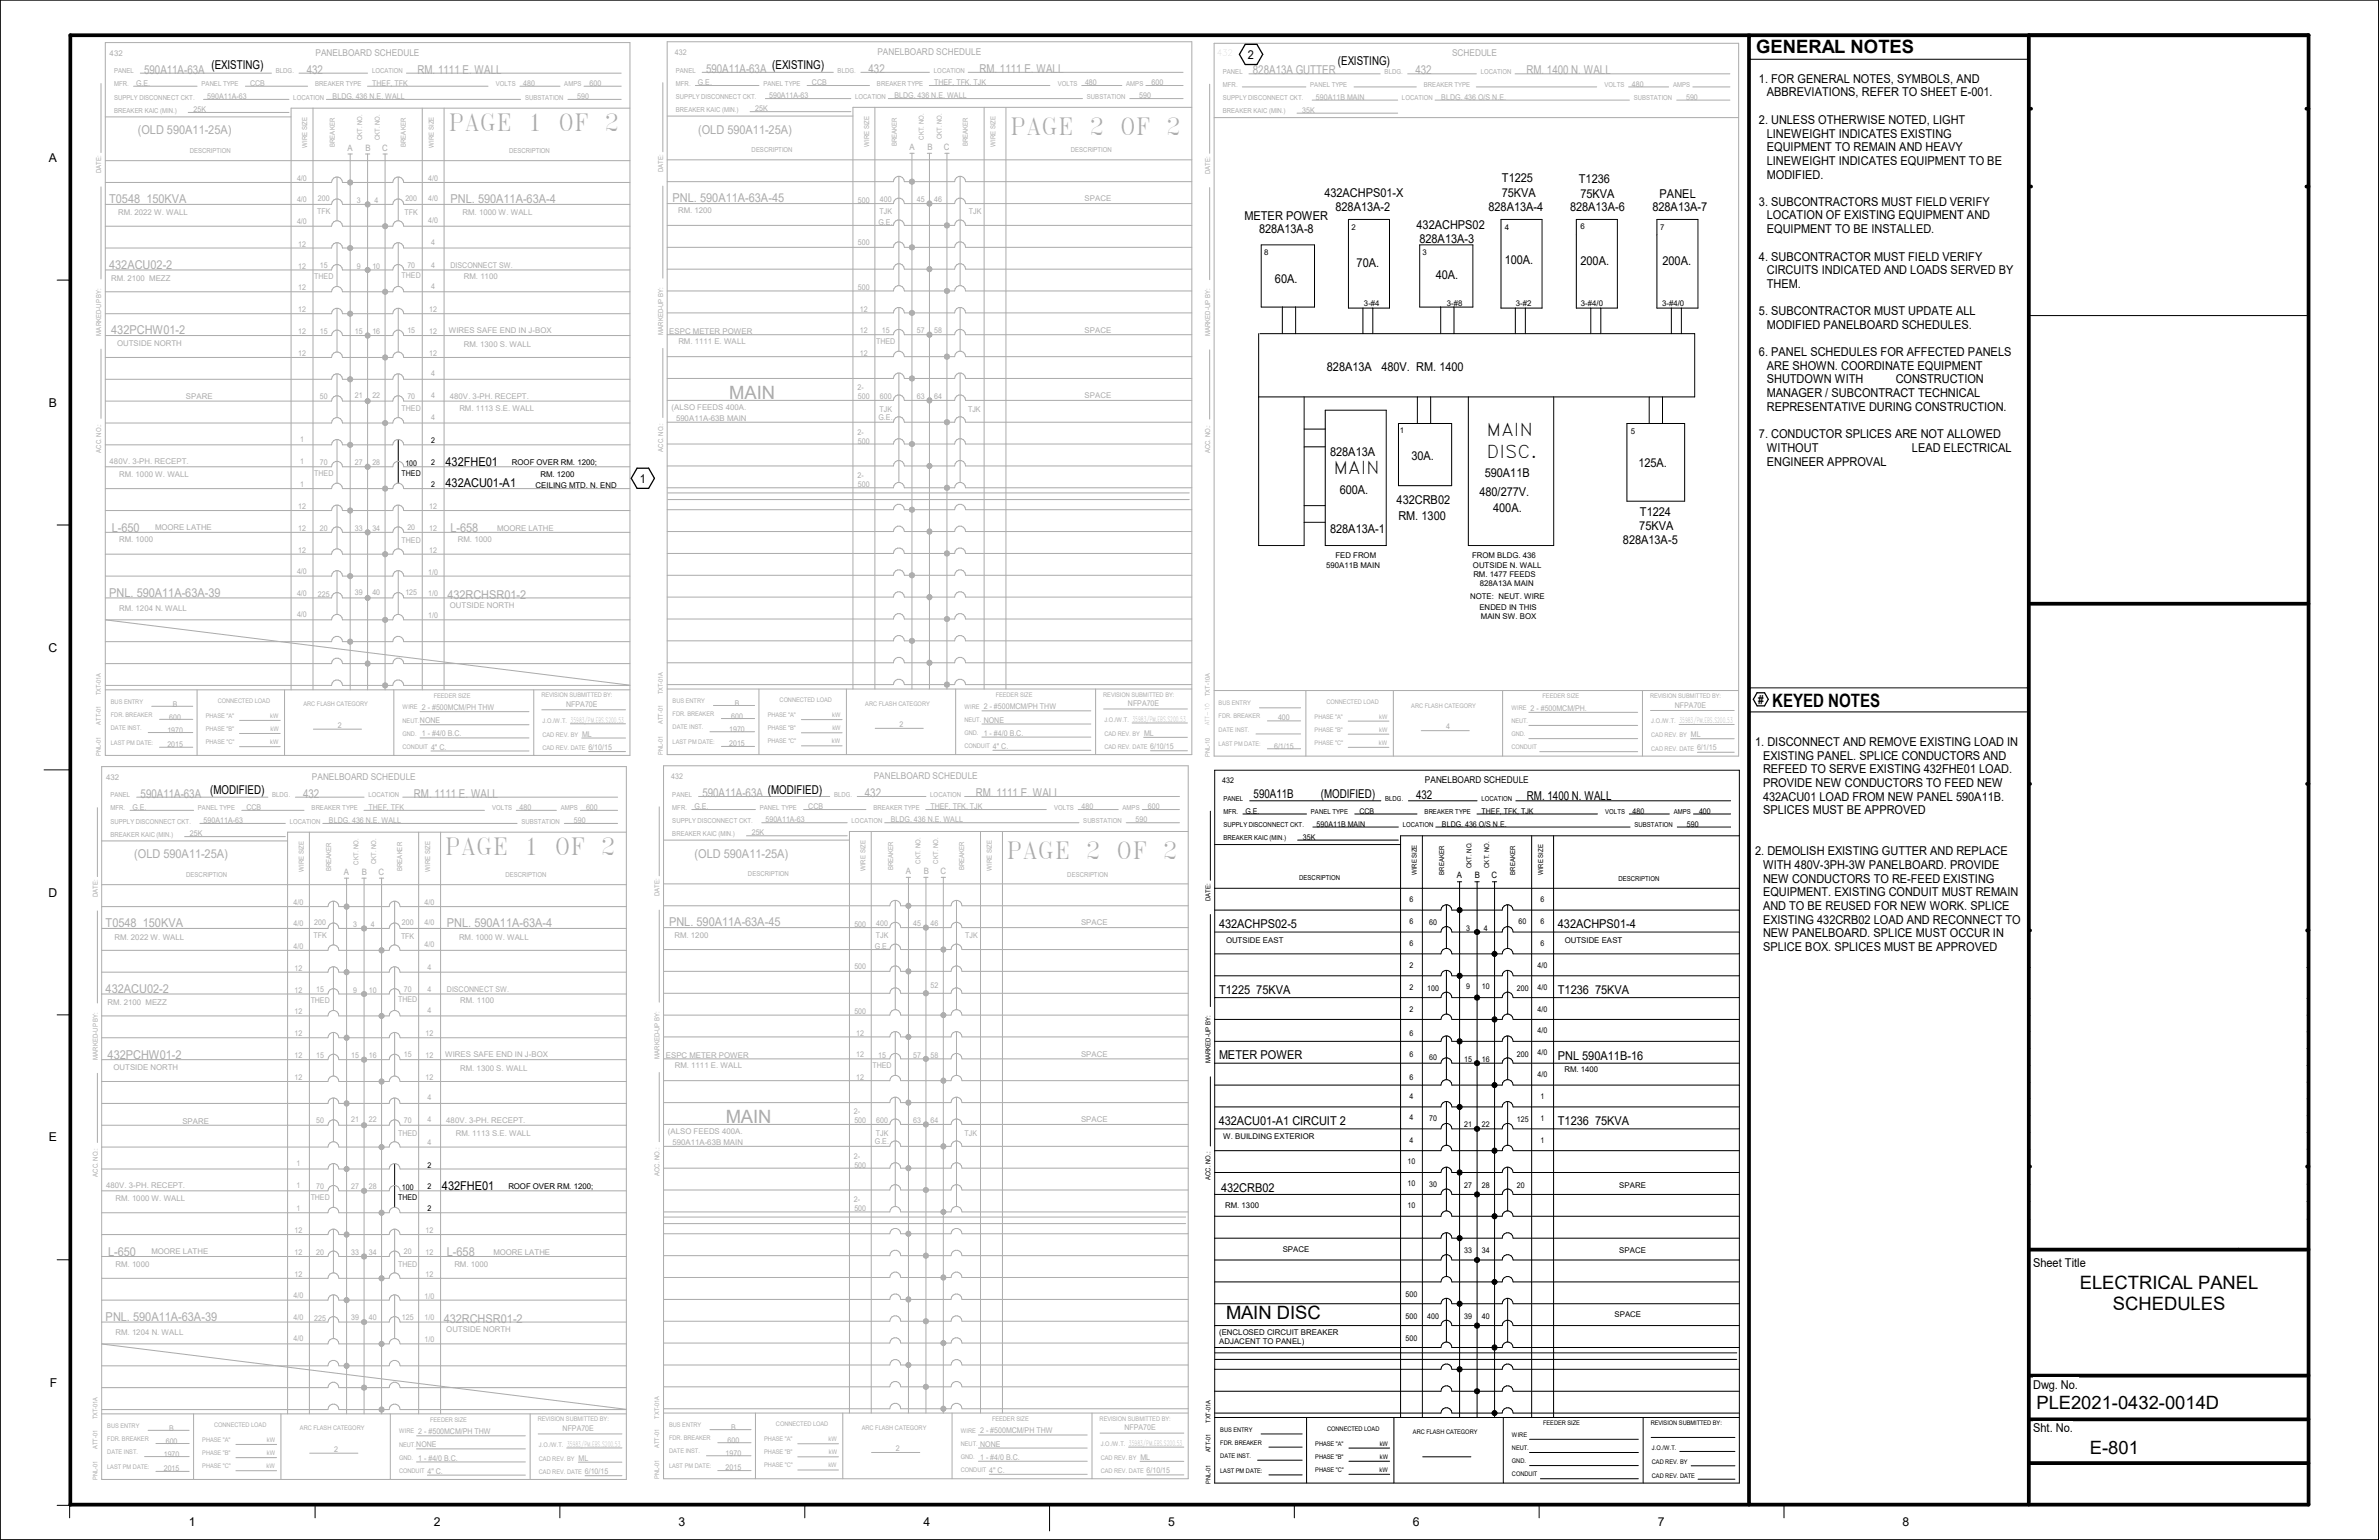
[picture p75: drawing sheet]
<svg xmlns="http://www.w3.org/2000/svg" width="864mm" height="559mm" viewBox="0 0 864 559" stroke-linecap="round" stroke-linejoin="round" font-family="sans-serif">
<defs><g id="words">
<g font-size="8.5" fill="#ababab">
<text x="162.8" y="47.6">PAGE 1 OF 2</text>
<text x="366.7" y="48.9">PAGE 2 OF 2</text>
<text x="161.5" y="310.3">PAGE 1 OF 2</text>
<text x="365.4" y="311.6">PAGE 2 OF 2</text>
</g>
<g font-size="6.7">
<text x="637.5" y="19.4">GENERAL NOTES</text>
<text x="643.3" y="256.4">KEYED NOTES</text>
<text x="755" y="467.8">ELECTRICAL PANEL</text>
<text x="445.1" y="478.6">MAIN DISC</text>
<text x="767" y="475.3">SCHEDULES</text>
<text x="739.3" y="511.4">PLE2021-0432-0014D</text>
<text x="758.7" y="527.4">E-801</text>
</g>
<g font-size="6.7" fill="#ababab">
<text x="264.8" y="144.8">MAIN</text>
<text x="263.4" y="407.5">MAIN</text>
</g>
<g font-size="6.4">
<text x="539.7" y="158.3">MAIN</text>
<text x="539.7" y="166">DISC.</text>
<text x="484.1" y="171.9">MAIN</text>
</g>
<g font-size="4.4">
<text x="453" y="21.3">2</text>
<text x="485.7" y="23.5">(EXISTING)</text>
<text x="76.8" y="25.1">(EXISTING)</text>
<text x="280.3" y="25.2">(EXISTING)</text>
<text x="638.5" y="30.1">1. FOR GENERAL NOTES, SYMBOLS, AND</text>
<text x="641.4" y="35">ABBREVIATIONS, REFER TO SHEET E</text>
<text x="714.3" y="35">-001.</text>
<text x="638.5" y="44.9">2. UNLESS OTHERWISE NOTED, LIGHT</text>
<text x="641.4" y="49.9">LINEWEIGHT INDICATES EXISTING</text>
<text x="17.8" y="58.7">A</text>
<text x="641.4" y="54.9">EQUIPMENT TO REMAIN AND HEAVY</text>
<text x="641.4" y="59.8">LINEWEIGHT INDICATES EQUIPMENT TO BE</text>
<text x="641.4" y="64.8">MODIFIED.</text>
<text x="480.8" y="71.3">432ACHPS01-X</text>
<text x="545.2" y="71.5">75KVA</text>
<text x="545.2" y="66.2">T1225</text>
<text x="573.2" y="66.4">T1236</text>
<text x="573.7" y="71.7">75KVA</text>
<text x="602.4" y="71.7">PANEL</text>
<text x="484.8" y="76.7">828A13A-2</text>
<text x="540.3" y="76.7">828A13A-4</text>
<text x="569.9" y="76.7">828A13A-6</text>
<text x="599.9" y="76.7">828A13A-7</text>
<text x="638.5" y="74.7">3. SUBCONTRACTORS MUST FIELD VERIFY</text>
<text x="451.8" y="79.7">METER POWER</text>
<text x="514.2" y="83.1">432ACHPS02</text>
<text x="641.4" y="79.6">LOCATION OF EXISTING EQUIPMENT AND</text>
<text x="457" y="84.6">828A13A-8</text>
<text x="515.3" y="88">828A13A-3</text>
<text x="641.4" y="84.6">EQUIPMENT TO BE INSTALLED.</text>
<text x="546.2" y="95.6">100A.</text>
<text x="638.5" y="94.5">4. SUBCONTRACTOR MUST FIELD VERIFY</text>
<text x="492.5" y="96.9">70A.</text>
<text x="521.2" y="101.1">40A.</text>
<text x="573.7" y="96.1">200A.</text>
<text x="603.5" y="96.3">200A.</text>
<text x="641.4" y="99.5">CIRCUITS INDICATED AND LOADS SERVED BY</text>
<text x="462.8" y="102.5">60A.</text>
<text x="641.4" y="104.4">THEM.</text>
<text x="638.5" y="114.3">5. SUBCONTRACTOR MUST UPDATE ALL</text>
<text x="641.4" y="119.3">MODIFIED PANELBOARD SCHEDULES.</text>
<text x="638.5" y="129.2">6. PANEL SCHEDULES FOR AFFECTED PANELS</text>
<text x="481.7" y="134.7">828A13A</text>
<text x="501.4" y="134.7">480V. RM. 1400</text>
<text x="641.4" y="134.2">ARE SHOWN. COORDINATE EQUIPMENT</text>
<text x="641.4" y="139.1">SHUTDOWN WITH</text>
<text x="688.2" y="139.1">CONSTRUCTION</text>
<text x="17.8" y="147.6">B</text>
<text x="641.4" y="144.1">MANAGER / SUBCONTRACT TECHNICAL</text>
<text x="641.4" y="149.1">REPRESENTATIVE DURING CONSTRUCTION.</text>
<text x="638.5" y="159">7. CONDUCTOR SPLICES ARE NOT ALLOWED</text>
<text x="482.9" y="165.3">828A13A</text>
<text x="512.4" y="167">30A.</text>
<text x="641.4" y="164">WITHOUT</text>
<text x="694.1" y="164">LEAD ELECTRICAL</text>
<text x="161.8" y="169">432FHE01</text>
<text x="539" y="173.1">590A11B</text>
<text x="594.7" y="169.4">125A.</text>
<text x="641.4" y="168.9">ENGINEER APPROVAL</text>
<text x="161.8" y="176.9">432ACU01-A1</text>
<text x="232.2" y="175.1">1</text>
<text x="486.3" y="179.3">600A.</text>
<text x="507" y="183">432CRB02</text>
<text x="537" y="180">480/277V.</text>
<text x="542" y="185.8">400A.</text>
<text x="507.6" y="188.6">RM. 1300</text>
<text x="595.3" y="187.1">T1224</text>
<text x="482.9" y="193.5">828A13A-1</text>
<text x="589.2" y="197.5">828A13A-5</text>
<text x="595.1" y="192.2">75KVA</text>
<text x="17.6" y="236.4">C</text>
<text x="638.2" y="255.3">#</text>
<text x="637.1" y="270.7">1. DISCONNECT AND REMOVE EXISTING LOAD IN</text>
<text x="640" y="275.6">EXISTING PANEL. SPLICE CONDUCTORS AND</text>
<text x="640" y="280.6">REFEED TO SERVE EXISTING 432FHE01 LOAD.</text>
<text x="278.8" y="288">(MODIFIED)</text>
<text x="640" y="285.6">PROVIDE NEW CONDUCTORS TO FEED NEW</text>
<text x="76.3" y="288.2">(MODIFIED)</text>
<text x="455.1" y="289.6">590A11B</text>
<text x="479.5" y="289.6">(MODIFIED)</text>
<text x="514.1" y="290">432</text>
<text x="554.3" y="290.4">RM. 1400 N. WALL</text>
<text x="640" y="290.5">432ACU01 LOAD FROM NEW PANEL 590A11B.</text>
<text x="640" y="295.5">SPLICES MUST BE APPROVED</text>
<text x="637.1" y="310.3">2. DEMOLISH EXISTING GUTTER AND REPLACE</text>
<text x="640" y="315.3">WITH 480V-3PH-3W PANELBOARD. PROVIDE</text>
<text x="640" y="320.3">NEW CONDUCTORS TO RE</text>
<text x="692.4" y="320.3">-FEED EXISTING</text>
<text x="17.6" y="325.3">D</text>
<text x="640" y="325.2">EQUIPMENT. EXISTING CONDUIT MUST REMAIN</text>
<text x="640" y="330.2">AND TO BE REUSED FOR NEW WORK. SPLICE</text>
<text x="640" y="335.2">EXISTING 432CRB02 LOAD AND RECONNECT TO</text>
<text x="442.6" y="336.8">432ACHPS02-5</text>
<text x="565.5" y="336.8">432ACHPS01-4</text>
<text x="640" y="340.1">NEW PANELBOARD. SPLICE MUST OCCUR IN</text>
<text x="640" y="345.1">SPLICE BOX. SPLICES MUST BE APPROVED</text>
<text x="442.6" y="360.7">T1225 75KVA</text>
<text x="565.5" y="360.7">T1236 75KVA</text>
<text x="442.5" y="384.4">METER POWER</text>
<text x="565.5" y="384.5">PNL 590A11B-16</text>
<text x="442.4" y="408.1">432ACU01-A1 CIRCUIT 2</text>
<text x="565.5" y="408.3">T1236 75KVA</text>
<text x="17.8" y="414.2">E</text>
<text x="160.4" y="431.7">432FHE01</text>
<text x="443.3" y="432.4">432CRB02</text>
<text x="738" y="459.8">Sheet Title</text>
<text x="18" y="503.2">F</text>
<text x="738" y="503.9">Dwg. No.</text>
<text x="738" y="519.7">Sht. No.</text>
<text x="68.6" y="553.6">1</text>
<text x="157.4" y="553.6">2</text>
<text x="246.3" y="553.6">3</text>
<text x="335.2" y="553.6">4</text>
<text x="424.1" y="553.6">5</text>
<text x="512.9" y="553.6">6</text>
<text x="601.8" y="553.6">7</text>
<text x="690.7" y="553.6">8</text>
</g>
<g font-size="4.4" fill="#ababab">
<text x="52.3" y="26.7">590A11A-63A</text>
<text x="111.3" y="26.7">432</text>
<text x="151.6" y="26.7">RM. 1111 E. WALL</text>
<text x="256.3" y="26.5">590A11A-63A</text>
<text x="315.3" y="26.5">432</text>
<text x="355.6" y="26.5">RM. 1111 E. WALL</text>
<text x="454.8" y="27">828A13A GUTTER</text>
<text x="513.8" y="27">432</text>
<text x="554.1" y="27">RM. 1400 N. WALL</text>
<text x="50" y="48.7">(OLD 590A11-25A)</text>
<text x="253.4" y="48.6">(OLD 590A11-25A)</text>
<text x="39.6" y="73.5">T0548 150KVA</text>
<text x="163.5" y="73.5">PNL. 590A11A-63A-4</text>
<text x="244.2" y="73.4">PNL. 590A11A-63A-45</text>
<text x="39.6" y="97.6">432ACU02-2</text>
<text x="40.4" y="121.3">432PCHW01-2</text>
<text x="40.6" y="192.9">L-650</text>
<text x="163.5" y="192.9">L-658</text>
<text x="39.6" y="216.8">PNL. 590A11A-63A-39</text>
<text x="162.4" y="217.2">432RCHSR01-2</text>
<text x="51.1" y="289.5">590A11A-63A</text>
<text x="110" y="289.5">432</text>
<text x="150.3" y="289.5">RM. 1111 E. WALL</text>
<text x="255" y="289.2">590A11A-63A</text>
<text x="314" y="289.2">432</text>
<text x="354.2" y="289.2">RM. 1111 E. WALL</text>
<text x="48.7" y="311.4">(OLD 590A11-25A)</text>
<text x="252.1" y="311.4">(OLD 590A11-25A)</text>
<text x="38.4" y="336.2">T0548 150KVA</text>
<text x="162.2" y="336.2">PNL. 590A11A-63A-4</text>
<text x="242.9" y="336.1">PNL. 590A11A-63A-45</text>
<text x="38.4" y="360.3">432ACU02-2</text>
<text x="39.1" y="384.1">432PCHW01-2</text>
<text x="39.2" y="455.6">L-650</text>
<text x="162.2" y="455.6">L-658</text>
<text x="38.4" y="479.5">PNL. 590A11A-63A-39</text>
<text x="161.1" y="479.9">432RCHSR01-2</text>
</g>
<g font-size="3.4" fill="#ababab">
<text x="114.6" y="20.2">PANELBOARD SCHEDULE</text>
<text x="318.5" y="19.9">PANELBOARD SCHEDULE</text>
<text x="527.1" y="20.4">SCHEDULE</text>
<text x="113.2" y="283">PANELBOARD SCHEDULE</text>
<text x="317.2" y="282.7">PANELBOARD SCHEDULE</text>
</g>
<text font-size="3.4" x="517.3" y="284.3">PANELBOARD SCHEDULE</text>
<g font-size="3.2" fill="#ababab">
<text x="126.2" y="54.7">A</text>
<text x="132.7" y="54.6">B</text>
<text x="138.7" y="54.7">C</text>
<text x="330.1" y="54.4">A</text>
<text x="336.6" y="54.4">B</text>
<text x="342.6" y="54.4">C</text>
<text x="124.8" y="317.5">A</text>
<text x="131.4" y="317.4">B</text>
<text x="137.4" y="317.5">C</text>
<text x="328.8" y="317.2">A</text>
<text x="335.3" y="317.1">B</text>
<text x="341.4" y="317.2">C</text>
</g>
<g font-size="3.2">
<text x="528.9" y="318.7">A</text>
<text x="535.4" y="318.7">B</text>
<text x="541.4" y="318.7">C</text>
</g>
<g font-size="2.9" fill="#ababab">
<text x="39.8" y="20.4">432</text>
<text x="244.9" y="19.9">432</text>
<text x="49.4" y="31.2">G.E.</text>
<text x="75.2" y="35.9">590A11A-63</text>
<text x="90.8" y="31.2">CCB</text>
<text x="120.7" y="35.9">BLDG. 436 N.E. WALL</text>
<text x="135.1" y="31.2">THEF, TFK</text>
<text x="189.9" y="31.2">480</text>
<text x="209.5" y="35.9">590</text>
<text x="214" y="31.2">600</text>
<text x="253.4" y="30.9">G.E.</text>
<text x="279.2" y="35.6">590A11A-63</text>
<text x="294.7" y="30.9">CCB</text>
<text x="324.7" y="35.6">BLDG. 436 N.E. WALL</text>
<text x="339.1" y="30.9">THEF, TFK, TJK</text>
<text x="393.9" y="30.9">480</text>
<text x="413.5" y="35.6">590</text>
<text x="418" y="30.9">600</text>
<text x="592.4" y="31.5">480</text>
<text x="70.2" y="40.6">25K</text>
<text x="274.2" y="40.3">25K</text>
<text x="472.7" y="40.9">35K</text>
<text x="477.7" y="36.2">590A11B MAIN</text>
<text x="523.2" y="36.2">BLDG. 436 O/S N.E.</text>
<text x="612.1" y="36.2">590</text>
<text x="107.8" y="65.7">4/0</text>
<text x="155.4" y="65.7">4/0</text>
<text x="107.8" y="73.4">4/0</text>
<text x="115.1" y="77.6">TFK</text>
<text x="115.4" y="73">200</text>
<text x="129.5" y="73.7">3</text>
<text x="135.9" y="73.7">4</text>
<text x="146.9" y="78">TFK</text>
<text x="147.2" y="73">200</text>
<text x="155.4" y="73">4/0</text>
<text x="246.2" y="77.4">RM. 1200</text>
<text x="311.4" y="73.5">500</text>
<text x="319.2" y="77.7">TJK</text>
<text x="319.4" y="73.2">400</text>
<text x="332.8" y="73.4">45</text>
<text x="339.1" y="73.4">46</text>
<text x="351.7" y="77.7">TJK</text>
<text x="393.7" y="73">SPACE</text>
<text x="42.9" y="78.1">RM. 2022 W. WALL</text>
<text x="107.8" y="81.4">4/0</text>
<text x="155.4" y="81">4/0</text>
<text x="167.9" y="78.1">RM. 1000 W. WALL</text>
<text x="318.9" y="81.5">G.E.</text>
<text x="108.2" y="89.5">12</text>
<text x="156.5" y="89.1">4</text>
<text x="311.4" y="89">500</text>
<text x="108.2" y="97.5">12</text>
<text x="114.1" y="101.3">THED</text>
<text x="116.1" y="97.1">15</text>
<text x="129.5" y="97.5">9</text>
<text x="135.2" y="97.5">10</text>
<text x="145.8" y="100.8">THED</text>
<text x="147.9" y="97.1">70</text>
<text x="156.5" y="97.1">4</text>
<text x="163.5" y="97.3">DISCONNECT SW.</text>
<text x="168.4" y="101.1">RM. 1100</text>
<text x="40.3" y="102">RM. 2100 MEZZ</text>
<text x="108.2" y="105.1">12</text>
<text x="156.5" y="104.7">4</text>
<text x="311.4" y="105.1">500</text>
<text x="108.2" y="113.2">12</text>
<text x="155.8" y="113.1">12</text>
<text x="312.2" y="113.2">12</text>
<text x="42.5" y="125.6">OUTSIDE NORTH</text>
<text x="108.2" y="121.2">12</text>
<text x="116.1" y="121.2">15</text>
<text x="128.8" y="121.2">15</text>
<text x="135.2" y="121.2">16</text>
<text x="147.9" y="120.8">15</text>
<text x="155.8" y="121.1">12</text>
<text x="162.9" y="120.9">WIRES SAFE END IN J-BOX</text>
<text x="168.4" y="125.8">RM. 1300 S. WALL</text>
<text x="243" y="121.2">ESPC METER POWER</text>
<text x="246.3" y="124.8">RM. 1111 E. WALL</text>
<text x="312.2" y="120.9">12</text>
<text x="318" y="124.8">THED</text>
<text x="320.1" y="121">15</text>
<text x="332.8" y="121">57</text>
<text x="339.1" y="121">58</text>
<text x="393.7" y="120.7">SPACE</text>
<text x="108.2" y="129.2">12</text>
<text x="155.8" y="129.2">12</text>
<text x="312.2" y="129.2">12</text>
<text x="156.5" y="136.5">4</text>
<text x="311.2" y="141.6">2-</text>
<text x="67.5" y="144.9">SPARE</text>
<text x="116.1" y="144.9">50</text>
<text x="128.8" y="144.5">21</text>
<text x="135.2" y="144.5">22</text>
<text x="145.8" y="149.3">THED</text>
<text x="147.9" y="144.9">70</text>
<text x="156.5" y="144.5">4</text>
<text x="163.3" y="144.7">480V. 3-PH. RECEPT.</text>
<text x="166.8" y="149.3">RM. 1113 S.E. WALL</text>
<text x="243.8" y="148.8">(ALSO FEEDS 400A.</text>
<text x="311.4" y="144.7">500</text>
<text x="319.2" y="149.5">TJK</text>
<text x="319.4" y="144.8">600</text>
<text x="332.8" y="144.8">63</text>
<text x="339.1" y="144.8">64</text>
<text x="351.4" y="149.5">TJK</text>
<text x="393.7" y="144.6">SPACE</text>
<text x="156.5" y="152.5">4</text>
<text x="245.4" y="152.8">590A11A-63B MAIN</text>
<text x="318.9" y="152.5">G.E.</text>
<text x="108.9" y="160.4">1</text>
<text x="311.2" y="157.9">2-</text>
<text x="311.4" y="161">500</text>
<text x="39.8" y="168.4">480V. 3-PH. RECEPT.</text>
<text x="43.3" y="173">RM. 1000 W. WALL</text>
<text x="108.9" y="168.4">1</text>
<text x="114.1" y="172.8">THED</text>
<text x="116.1" y="168.6">70</text>
<text x="128.8" y="168.6">27</text>
<text x="135.2" y="168.6">28</text>
<text x="311.2" y="173.6">2-</text>
<text x="108.9" y="176.7">1</text>
<text x="311.4" y="176.7">500</text>
<text x="108.2" y="184.6">12</text>
<text x="155.8" y="184.6">12</text>
<text x="43.3" y="196.8">RM. 1000</text>
<text x="56.3" y="192.4">MOORE LATHE</text>
<text x="108.2" y="192.6">12</text>
<text x="116.1" y="192.7">20</text>
<text x="128.8" y="192.7">33</text>
<text x="135.2" y="192.7">34</text>
<text x="145.8" y="197.1">THED</text>
<text x="147.9" y="192.4">20</text>
<text x="155.8" y="192.6">12</text>
<text x="166.2" y="196.8">RM. 1000</text>
<text x="180.4" y="192.5">MOORE LATHE</text>
<text x="108.2" y="200.6">12</text>
<text x="155.8" y="200.6">12</text>
<text x="107.8" y="208.3">4/0</text>
<text x="155.4" y="208.6">1/0</text>
<text x="43.3" y="221.6">RM. 1204 N. WALL</text>
<text x="107.8" y="216.2">4/0</text>
<text x="115.4" y="216.5">225</text>
<text x="128.8" y="216.1">39</text>
<text x="135.2" y="216.1">40</text>
<text x="147.2" y="216.1">125</text>
<text x="155.4" y="216.2">1/0</text>
<text x="163.3" y="220.6">OUTSIDE NORTH</text>
<text x="107.8" y="223.8">4/0</text>
<text x="155.4" y="224.1">1/0</text>
<text x="62.7" y="256.4">B</text>
<text x="153.2" y="257.7">2 - #500MCM/PH THW</text>
<text x="205.5" y="256.5">NFPA70E</text>
<text x="266.7" y="256.1">B</text>
<text x="357.1" y="257.4">2 - #500MCM/PH THW</text>
<text x="409.4" y="256.2">NFPA70E</text>
<text x="555.6" y="257.9">2 - #500MCM/PH.</text>
<text x="608" y="256.8">NFPA70E</text>
<text x="61.5" y="261.2">600</text>
<text x="152.4" y="262.5">NONE</text>
<text x="265.4" y="260.9">600</text>
<text x="326.6" y="263.8">2</text>
<text x="357.1" y="262.2">NONE</text>
<text x="463.9" y="261.4">400</text>
<text x="60.7" y="266">1970</text>
<text x="122.6" y="264.1">2</text>
<text x="153.2" y="267.2">1 - #4/0 B.C.</text>
<text x="211.4" y="267.3">ML</text>
<text x="264.7" y="265.7">1970</text>
<text x="357.1" y="266.9">1 - #4/0 B.C.</text>
<text x="415.3" y="267">ML</text>
<text x="524.9" y="264.4">4</text>
<text x="613.8" y="267.5">ML</text>
<text x="60.7" y="271.1">2015</text>
<text x="156.5" y="272">4&quot; C.</text>
<text x="213.6" y="272">6/10/15</text>
<text x="264.7" y="270.8">2015</text>
<text x="360.4" y="271.7">4&quot; C.</text>
<text x="417.5" y="271.7">6/10/15</text>
<text x="462.5" y="271.6">6/1/15</text>
<text x="616" y="272.3">6/1/15</text>
<text x="38.5" y="283.2">432</text>
<text x="243.6" y="282.6">432</text>
<text x="48.1" y="294">G.E.</text>
<text x="89.5" y="294">CCB</text>
<text x="133.8" y="294">THEF, TFK</text>
<text x="188.6" y="294">480</text>
<text x="212.7" y="294">600</text>
<text x="252.1" y="293.7">G.E.</text>
<text x="293.4" y="293.7">CCB</text>
<text x="337.8" y="293.7">THEF, TFK, TJK</text>
<text x="392.6" y="293.7">480</text>
<text x="416.7" y="293.7">600</text>
<text x="73.9" y="298.7">590A11A-63</text>
<text x="119.4" y="298.7">BLDG. 436 N.E. WALL</text>
<text x="208.3" y="298.7">590</text>
<text x="277.9" y="298.4">590A11A-63</text>
<text x="323.4" y="298.4">BLDG. 436 N.E. WALL</text>
<text x="412.2" y="298.4">590</text>
<text x="68.9" y="303.4">25K</text>
<text x="272.9" y="303.1">25K</text>
<text x="106.5" y="328.5">4/0</text>
<text x="154.1" y="328.5">4/0</text>
<text x="114.1" y="335.7">200</text>
<text x="145.8" y="335.7">200</text>
<text x="154.1" y="335.7">4/0</text>
<text x="318.1" y="336">400</text>
<text x="392.4" y="335.7">SPACE</text>
<text x="41.6" y="340.9">RM. 2022 W. WALL</text>
<text x="106.5" y="336.1">4/0</text>
<text x="113.8" y="340.3">TFK</text>
<text x="128.2" y="336.4">3</text>
<text x="134.6" y="336.4">4</text>
<text x="145.6" y="340.7">TFK</text>
<text x="166.6" y="340.9">RM. 1000 W. WALL</text>
<text x="244.9" y="340.2">RM. 1200</text>
<text x="310.1" y="336.3">500</text>
<text x="317.9" y="340.4">TJK</text>
<text x="331.5" y="336.1">45</text>
<text x="337.8" y="336.1">46</text>
<text x="350.4" y="340.4">TJK</text>
<text x="106.5" y="344.2">4/0</text>
<text x="154.1" y="343.8">4/0</text>
<text x="317.6" y="344.3">G.E.</text>
<text x="106.9" y="352.2">12</text>
<text x="155.2" y="351.8">4</text>
<text x="310.1" y="351.7">500</text>
<text x="114.8" y="359.8">15</text>
<text x="146.6" y="359.8">70</text>
<text x="155.2" y="359.8">4</text>
<text x="337.8" y="358.4">52</text>
<text x="39" y="364.8">RM. 2100 MEZZ</text>
<text x="106.9" y="360.2">12</text>
<text x="112.8" y="364">THED</text>
<text x="128.2" y="360.2">9</text>
<text x="133.9" y="360.2">10</text>
<text x="144.5" y="363.6">THED</text>
<text x="162.2" y="360">DISCONNECT SW.</text>
<text x="167.1" y="363.9">RM. 1100</text>
<text x="106.9" y="367.9">12</text>
<text x="155.2" y="367.5">4</text>
<text x="310.1" y="367.8">500</text>
<text x="106.9" y="375.9">12</text>
<text x="154.5" y="375.8">12</text>
<text x="310.9" y="376">12</text>
<text x="106.9" y="383.9">12</text>
<text x="114.8" y="383.9">15</text>
<text x="127.5" y="383.9">15</text>
<text x="133.9" y="383.9">16</text>
<text x="146.6" y="383.5">15</text>
<text x="154.5" y="383.9">12</text>
<text x="161.6" y="383.7">WIRES SAFE END IN J-BOX</text>
<text x="241.7" y="383.9">ESPC METER POWER</text>
<text x="310.9" y="383.7">12</text>
<text x="318.8" y="383.8">15</text>
<text x="331.5" y="383.8">57</text>
<text x="337.8" y="383.8">58</text>
<text x="392.4" y="383.5">SPACE</text>
<text x="41.2" y="388.4">OUTSIDE NORTH</text>
<text x="167.1" y="388.5">RM. 1300 S. WALL</text>
<text x="245" y="387.6">RM. 1111 E. WALL</text>
<text x="316.7" y="387.6">THED</text>
<text x="106.9" y="392">12</text>
<text x="154.5" y="391.9">12</text>
<text x="310.9" y="392">12</text>
<text x="155.2" y="399.2">4</text>
<text x="66.2" y="407.7">SPARE</text>
<text x="114.8" y="407.6">50</text>
<text x="127.5" y="407.2">21</text>
<text x="133.9" y="407.2">22</text>
<text x="146.6" y="407.6">70</text>
<text x="155.2" y="407.2">4</text>
<text x="162" y="407.5">480V. 3-PH. RECEPT.</text>
<text x="310" y="404.4">2-</text>
<text x="310.1" y="407.5">500</text>
<text x="318.1" y="407.6">600</text>
<text x="331.5" y="407.5">63</text>
<text x="337.8" y="407.5">64</text>
<text x="392.4" y="407.3">SPACE</text>
<text x="144.5" y="412">THED</text>
<text x="165.5" y="412">RM. 1113 S.E. WALL</text>
<text x="242.5" y="411.5">(ALSO FEEDS 400A.</text>
<text x="317.9" y="412.2">TJK</text>
<text x="350.1" y="412.2">TJK</text>
<text x="155.2" y="415.3">4</text>
<text x="244.1" y="415.5">590A11A-63B MAIN</text>
<text x="317.6" y="415.2">G.E.</text>
<text x="107.6" y="423.2">1</text>
<text x="310" y="420.6">2-</text>
<text x="310.1" y="423.8">500</text>
<text x="38.5" y="431.2">480V. 3-PH. RECEPT.</text>
<text x="107.6" y="431.1">1</text>
<text x="114.8" y="431.4">70</text>
<text x="127.5" y="431.4">27</text>
<text x="133.9" y="431.4">28</text>
<text x="42" y="435.8">RM. 1000 W. WALL</text>
<text x="112.8" y="435.6">THED</text>
<text x="310" y="436.3">2-</text>
<text x="107.6" y="439.4">1</text>
<text x="310.1" y="439.5">500</text>
<text x="106.9" y="447.3">12</text>
<text x="154.5" y="447.3">12</text>
<text x="55" y="455.1">MOORE LATHE</text>
<text x="106.9" y="455.3">12</text>
<text x="114.8" y="455.5">20</text>
<text x="127.5" y="455.5">33</text>
<text x="133.9" y="455.5">34</text>
<text x="146.6" y="455.1">20</text>
<text x="154.5" y="455.3">12</text>
<text x="179.1" y="455.3">MOORE LATHE</text>
<text x="42" y="459.6">RM. 1000</text>
<text x="144.5" y="459.9">THED</text>
<text x="164.9" y="459.6">RM. 1000</text>
<text x="106.9" y="463.4">12</text>
<text x="154.5" y="463.4">12</text>
<text x="106.5" y="471">4/0</text>
<text x="154.1" y="471.3">1/0</text>
<text x="106.5" y="479">4/0</text>
<text x="114.1" y="479.2">225</text>
<text x="127.5" y="478.8">39</text>
<text x="133.9" y="478.8">40</text>
<text x="145.8" y="478.8">125</text>
<text x="154.1" y="479">1/0</text>
<text x="42" y="484.3">RM. 1204 N. WALL</text>
<text x="162" y="483.4">OUTSIDE NORTH</text>
<text x="106.5" y="486.5">4/0</text>
<text x="154.1" y="486.9">1/0</text>
<text x="61.4" y="519.1">B</text>
<text x="151.8" y="520.4">2 - #500MCM/PH THW</text>
<text x="204.2" y="519.3">NFPA70E</text>
<text x="265.4" y="518.9">B</text>
<text x="355.8" y="520.1">2 - #500MCM/PH THW</text>
<text x="408.2" y="519">NFPA70E</text>
<text x="60.2" y="524">600</text>
<text x="121.3" y="526.9">2</text>
<text x="151.1" y="525.2">NONE</text>
<text x="264.1" y="523.7">600</text>
<text x="325.2" y="526.6">2</text>
<text x="355.8" y="524.9">NONE</text>
<text x="59.4" y="528.7">1970</text>
<text x="59.4" y="533.8">2015</text>
<text x="151.8" y="530">1 - #4/0 B.C.</text>
<text x="210.1" y="530">ML</text>
<text x="263.4" y="528.4">1970</text>
<text x="263.4" y="533.5">2015</text>
<text x="355.8" y="529.7">1 - #4/0 B.C.</text>
<text x="414" y="529.7">ML</text>
<text x="155.2" y="534.8">4&quot; C.</text>
<text x="212.3" y="534.8">6/10/15</text>
<text x="359.1" y="534.5">4&quot; C.</text>
<text x="416.2" y="534.5">6/10/15</text>
</g>
<g font-size="2.9">
<text x="490.6" y="83.4">2</text>
<text x="546.3" y="83.4">4</text>
<text x="573.8" y="83.1">6</text>
<text x="602.7" y="83.4">7</text>
<text x="458.9" y="92.5">8</text>
<text x="516.4" y="92.5">3</text>
<text x="495.1" y="111.1">3-#4</text>
<text x="525.2" y="111.1">3-#8</text>
<text x="550.2" y="111.1">3-#2</text>
<text x="573.9" y="111.1">3-#4/0</text>
<text x="603.4" y="111.1">3-#4/0</text>
<text x="156.5" y="160.9">2</text>
<text x="508.2" y="157.3">1</text>
<text x="592" y="157.5">5</text>
<text x="145.8" y="172.6">THED</text>
<text x="147.2" y="169.2">100</text>
<text x="156.5" y="168.8">2</text>
<text x="185.8" y="168.7">ROOF OVER RM. 1200;</text>
<text x="196.2" y="173.2">RM. 1200</text>
<text x="156.5" y="176.7">2</text>
<text x="194.4" y="176.9">CEILING MTD. N. END</text>
<text x="484.8" y="202.4">FED FROM</text>
<text x="534.4" y="202.4">FROM BLDG. 436</text>
<text x="481.4" y="206.1">590A11B MAIN</text>
<text x="534.7" y="206.1">OUTSIDE N. WALL</text>
<text x="534.8" y="209.4">RM. 1477 FEEDS</text>
<text x="537.2" y="212.6">828A13A MAIN</text>
<text x="533.7" y="217.4">NOTE: NEUT. WIRE</text>
<text x="537" y="221.2">ENDED IN THIS</text>
<text x="537.6" y="224.5">MAIN SW. BOX</text>
<text x="443.7" y="284.2">432</text>
<text x="452.1" y="295.2">G.E.</text>
<text x="477.9" y="299.9">590A11B MAIN</text>
<text x="493.5" y="295.2">CCB</text>
<text x="523.5" y="299.9">BLDG. 436 O/S N.E.</text>
<text x="537.8" y="295.2">THEF, TFK, TJK</text>
<text x="592.7" y="295.2">480</text>
<text x="612.3" y="299.9">590</text>
<text x="616.8" y="295.2">400</text>
<text x="472.9" y="304.7">35K</text>
<text x="511.6" y="327.4">6</text>
<text x="559.2" y="327.4">6</text>
<text x="511.6" y="335.3">6</text>
<text x="518.8" y="335.7">60</text>
<text x="551.2" y="335.3">60</text>
<text x="559.2" y="335.3">6</text>
<text x="532.3" y="337.7">3</text>
<text x="538.6" y="337.7">4</text>
<text x="511.6" y="343.2">6</text>
<text x="559.2" y="343.2">6</text>
<text x="511.6" y="351.2">2</text>
<text x="558.2" y="351.2">4/0</text>
<text x="511.6" y="359.1">2</text>
<text x="518.1" y="359.5">100</text>
<text x="532.3" y="359">9</text>
<text x="537.9" y="359">10</text>
<text x="550.7" y="359.5">200</text>
<text x="558.2" y="359.1">4/0</text>
<text x="511.6" y="367">2</text>
<text x="558.2" y="367">4/0</text>
<text x="511.6" y="376">6</text>
<text x="558.2" y="374.9">4/0</text>
<text x="511.6" y="383.7">6</text>
<text x="550.7" y="383.4">200</text>
<text x="558.2" y="382.9">4/0</text>
<text x="518.8" y="384.6">60</text>
<text x="531.5" y="385.3">15</text>
<text x="537.9" y="385.3">16</text>
<text x="567.9" y="388.9">RM. 1400</text>
<text x="511.6" y="392">6</text>
<text x="558.2" y="390.8">4/0</text>
<text x="511.6" y="398.7">4</text>
<text x="559.2" y="398.8">1</text>
<text x="511.6" y="406.4">4</text>
<text x="518.8" y="406.9">70</text>
<text x="550.7" y="407.2">125</text>
<text x="559.2" y="406.7">1</text>
<text x="444" y="413.4">W. BUILDING EXTERIOR</text>
<text x="531.5" y="409.1">21</text>
<text x="537.9" y="409.1">22</text>
<text x="511.6" y="414.7">4</text>
<text x="559.2" y="414.6">1</text>
<text x="155.2" y="423.7">2</text>
<text x="510.9" y="422.5">10</text>
<text x="145.8" y="431.9">100</text>
<text x="155.2" y="431.6">2</text>
<text x="184.5" y="431.4">ROOF OVER RM. 1200;</text>
<text x="510.9" y="430.2">10</text>
<text x="518.8" y="430.7">30</text>
<text x="531.5" y="431">27</text>
<text x="537.9" y="431">28</text>
<text x="550.6" y="431">20</text>
<text x="587.8" y="431">SPARE</text>
<text x="144.5" y="435.4">THED</text>
<text x="155.2" y="439.5">2</text>
<text x="444.8" y="438.5">RM. 1300</text>
<text x="510.9" y="438.5">10</text>
<text x="465.6" y="454.4">SPACE</text>
<text x="531.5" y="454.7">33</text>
<text x="537.9" y="454.7">34</text>
<text x="587.8" y="454.7">SPACE</text>
<text x="510.2" y="470.7">500</text>
<text x="510.2" y="478.7">500</text>
<text x="518.1" y="478.7">400</text>
<text x="531.5" y="478.5">39</text>
<text x="537.9" y="478.5">40</text>
<text x="586.1" y="477.9">SPACE</text>
<text x="510.2" y="486.6">500</text>
</g>
<g font-size="2.8">
<text x="445.1" y="342">OUTSIDE EAST</text>
<text x="568" y="342">OUTSIDE EAST</text>
<text x="442.6" y="484.6">(ENCLOSED CIRCUIT BREAKER</text>
<text x="442.6" y="487.8">ADJACENT TO PANEL)</text>
</g>
<g font-size="2.7" fill="#ababab">
<text x="207.1" y="262.2">35983/PM.EBS.S200.53</text>
<text x="411.1" y="261.9">35983/PM.EBS.S200.53</text>
<text x="609.6" y="262.4">35983/PM.EBS.S200.53</text>
<text x="205.9" y="524.9">35983/PM.EBS.S200.53</text>
<text x="409.8" y="524.6">35983/PM.EBS.S200.53</text>
</g>
<g font-size="2.5" fill="#ababab">
<text x="41.4" y="26.6">PANEL</text>
<text x="100.1" y="26.6">BLDG.</text>
<text x="135" y="26.6">LOCATION</text>
<text x="245.4" y="26.3">PANEL</text>
<text x="304.1" y="26.3">BLDG.</text>
<text x="339" y="26.3">LOCATION</text>
<text x="443.9" y="26.8">PANEL</text>
<text x="502.6" y="26.8">BLDG.</text>
<text x="537.5" y="26.8">LOCATION</text>
<text x="41.4" y="31.4">MFR.</text>
<text x="73.2" y="31.4">PANEL TYPE</text>
<text x="114.4" y="31.4">BREAKER TYPE</text>
<text x="180" y="31.4">VOLTS</text>
<text x="204.8" y="31.4">AMPS</text>
<text x="245.4" y="31.1">MFR.</text>
<text x="245.4" y="35.9">SUPPLY DISCONNECT CKT.</text>
<text x="277.1" y="31.1">PANEL TYPE</text>
<text x="310.4" y="35.9">LOCATION</text>
<text x="318.3" y="31.1">BREAKER TYPE</text>
<text x="384" y="31.1">VOLTS</text>
<text x="394.5" y="35.9">SUBSTATION</text>
<text x="408.8" y="31.1">AMPS</text>
<text x="443.9" y="31.6">MFR.</text>
<text x="475.6" y="31.6">PANEL TYPE</text>
<text x="516.9" y="31.6">BREAKER TYPE</text>
<text x="582.5" y="31.6">VOLTS</text>
<text x="607.4" y="31.6">AMPS</text>
<text x="41.4" y="40.9">BREAKER KAIC (MIN.)</text>
<text x="41.4" y="36.1">SUPPLY DISCONNECT CKT.</text>
<text x="106.5" y="36.1">LOCATION</text>
<text x="190.6" y="36.1">SUBSTATION</text>
<text x="245.4" y="40.6">BREAKER KAIC (MIN.)</text>
<text x="443.9" y="41.1">BREAKER KAIC (MIN.)</text>
<text x="443.9" y="36.4">SUPPLY DISCONNECT CKT.</text>
<text x="508.9" y="36.4">LOCATION</text>
<text x="593" y="36.4">SUBSTATION</text>
<text x="111.5" y="53.6" transform="rotate(-90 111.5 53.6)">WIRE SIZE</text>
<text x="121.5" y="53.3" transform="rotate(-90 121.5 53.3)">BREAKER</text>
<text x="131.5" y="51" transform="rotate(-90 131.5 51)">CKT. NO.</text>
<text x="137.9" y="50.9" transform="rotate(-90 137.9 50.9)">CKT. NO.</text>
<text x="147.4" y="53.3" transform="rotate(-90 147.4 53.3)">BREAKER</text>
<text x="157.4" y="53.6" transform="rotate(-90 157.4 53.6)">WIRE SIZE</text>
<text x="315.5" y="53.3" transform="rotate(-90 315.5 53.3)">WIRE SIZE</text>
<text x="325.5" y="53" transform="rotate(-90 325.5 53)">BREAKER</text>
<text x="335.4" y="50.7" transform="rotate(-90 335.4 50.7)">CKT. NO.</text>
<text x="341.9" y="50.6" transform="rotate(-90 341.9 50.6)">CKT. NO.</text>
<text x="351.3" y="53" transform="rotate(-90 351.3 53)">BREAKER</text>
<text x="361.4" y="53.3" transform="rotate(-90 361.4 53.3)">WIRE SIZE</text>
<text x="68.9" y="55.4">DESCRIPTION</text>
<text x="184.8" y="55.6">DESCRIPTION</text>
<text x="272.8" y="55.1">DESCRIPTION</text>
<text x="388.7" y="55.3">DESCRIPTION</text>
<text x="36.7" y="62.9" transform="rotate(-90 36.7 62.9)">DATE:</text>
<text x="240.7" y="62.6" transform="rotate(-90 240.7 62.6)">DATE:</text>
<text x="439.3" y="63.1" transform="rotate(-90 439.3 63.1)">DATE:</text>
<text x="36.7" y="121.8" transform="rotate(-90 36.7 121.8)">MARKED-UP BY:</text>
<text x="240.7" y="121.5" transform="rotate(-90 240.7 121.5)">MARKED-UP BY:</text>
<text x="439.3" y="122" transform="rotate(-90 439.3 122)">MARKED-UP BY:</text>
<text x="36.7" y="164.3" transform="rotate(-90 36.7 164.3)">ACC. NO.:</text>
<text x="240.7" y="164" transform="rotate(-90 240.7 164)">ACC. NO.:</text>
<text x="439.3" y="164.5" transform="rotate(-90 439.3 164.5)">ACC. NO.:</text>
<text x="40.1" y="289.3">PANEL</text>
<text x="98.8" y="289.3">BLDG.</text>
<text x="133.7" y="289.3">LOCATION</text>
<text x="244.1" y="293.8">MFR.</text>
<text x="244.1" y="289.1">PANEL</text>
<text x="275.8" y="293.8">PANEL TYPE</text>
<text x="302.8" y="289.1">BLDG.</text>
<text x="317.1" y="293.8">BREAKER TYPE</text>
<text x="337.7" y="289.1">LOCATION</text>
<text x="382.7" y="293.8">VOLTS</text>
<text x="407.5" y="293.8">AMPS</text>
<text x="40.1" y="294.1">MFR.</text>
<text x="40.1" y="298.9">SUPPLY DISCONNECT CKT.</text>
<text x="71.8" y="294.1">PANEL TYPE</text>
<text x="105.2" y="298.9">LOCATION</text>
<text x="113.1" y="294.1">BREAKER TYPE</text>
<text x="178.7" y="294.1">VOLTS</text>
<text x="189.3" y="298.9">SUBSTATION</text>
<text x="203.6" y="294.1">AMPS</text>
<text x="244.1" y="298.6">SUPPLY DISCONNECT CKT.</text>
<text x="309.1" y="298.6">LOCATION</text>
<text x="393.2" y="298.6">SUBSTATION</text>
<text x="40.1" y="303.6">BREAKER KAIC (MIN.)</text>
<text x="244.1" y="303.4">BREAKER KAIC (MIN.)</text>
<text x="110.2" y="316.4" transform="rotate(-90 110.2 316.4)">WIRE SIZE</text>
<text x="120.2" y="316.1" transform="rotate(-90 120.2 316.1)">BREAKER</text>
<text x="130.2" y="313.7" transform="rotate(-90 130.2 313.7)">CKT. NO.</text>
<text x="136.6" y="313.6" transform="rotate(-90 136.6 313.6)">CKT. NO.</text>
<text x="146" y="316.1" transform="rotate(-90 146 316.1)">BREAKER</text>
<text x="156.1" y="316.3" transform="rotate(-90 156.1 316.3)">WIRE SIZE</text>
<text x="271.5" y="317.8">DESCRIPTION</text>
<text x="314.2" y="316.1" transform="rotate(-90 314.2 316.1)">WIRE SIZE</text>
<text x="324.2" y="315.8" transform="rotate(-90 324.2 315.8)">BREAKER</text>
<text x="334.1" y="313.4" transform="rotate(-90 334.1 313.4)">CKT. NO.</text>
<text x="340.6" y="313.4" transform="rotate(-90 340.6 313.4)">CKT. NO.</text>
<text x="350" y="315.8" transform="rotate(-90 350 315.8)">BREAKER</text>
<text x="360.1" y="316" transform="rotate(-90 360.1 316)">WIRE SIZE</text>
<text x="67.6" y="318.1">DESCRIPTION</text>
<text x="183.5" y="318.4">DESCRIPTION</text>
<text x="387.4" y="318.1">DESCRIPTION</text>
<text x="35.5" y="325.6" transform="rotate(-90 35.5 325.6)">DATE:</text>
<text x="239.4" y="325.3" transform="rotate(-90 239.4 325.3)">DATE:</text>
<text x="35.5" y="384.5" transform="rotate(-90 35.5 384.5)">MARKED-UP BY:</text>
<text x="239.4" y="384.2" transform="rotate(-90 239.4 384.2)">MARKED-UP BY:</text>
<text x="35.5" y="427" transform="rotate(-90 35.5 427)">ACC. NO.:</text>
<text x="239.4" y="426.7" transform="rotate(-90 239.4 426.7)">ACC. NO.:</text>
</g>
<g font-size="2.5">
<text x="444.1" y="290.7">PANEL</text>
<text x="502.8" y="290.7">BLDG.</text>
<text x="537.8" y="290.7">LOCATION</text>
<text x="444.1" y="295.4">MFR.</text>
<text x="475.9" y="295.4">PANEL TYPE</text>
<text x="517.1" y="295.4">BREAKER TYPE</text>
<text x="582.7" y="295.4">VOLTS</text>
<text x="607.6" y="295.4">AMPS</text>
<text x="444.1" y="300.2">SUPPLY DISCONNECT CKT.</text>
<text x="444.1" y="304.9">BREAKER KAIC (MIN.)</text>
<text x="509.2" y="300.2">LOCATION</text>
<text x="593.3" y="300.2">SUBSTATION</text>
<text x="514.3" y="317.7" transform="rotate(-90 514.3 317.7)">WIRE SIZE</text>
<text x="524.3" y="317.4" transform="rotate(-90 524.3 317.4)">BREAKER</text>
<text x="534.2" y="315" transform="rotate(-90 534.2 315)">CKT. NO.</text>
<text x="540.6" y="314.9" transform="rotate(-90 540.6 314.9)">CKT. NO.</text>
<text x="550.1" y="317.4" transform="rotate(-90 550.1 317.4)">BREAKER</text>
<text x="560.2" y="317.6" transform="rotate(-90 560.2 317.6)">WIRE SIZE</text>
<text x="471.6" y="319.4">DESCRIPTION</text>
<text x="587.5" y="319.7">DESCRIPTION</text>
<text x="439.5" y="326.9" transform="rotate(-90 439.5 326.9)">DATE:</text>
<text x="439.5" y="385.8" transform="rotate(-90 439.5 385.8)">MARKED-UP BY:</text>
<text x="439.5" y="428.3" transform="rotate(-90 439.5 428.3)">ACC. NO.:</text>
</g>
<g font-size="2.3" fill="#ababab">
<text x="240.6" y="252" transform="rotate(-90 240.6 252)">TXT-01A</text>
<text x="36.7" y="252.3" transform="rotate(-90 36.7 252.3)">TXT-01A</text>
<text x="40.3" y="255.4">BUS ENTRY</text>
<text x="79" y="255.1">CONNECTED LOAD</text>
<text x="110.2" y="256.3">ARC FLASH CATEGORY</text>
<text x="146.1" y="257.4">WIRE</text>
<text x="157.5" y="253.1">FEEDER SIZE</text>
<text x="196.5" y="253">REVISION SUBMITTED BY:</text>
<text x="244.2" y="255.1">BUS ENTRY</text>
<text x="283" y="254.8">CONNECTED LOAD</text>
<text x="314.1" y="256">ARC FLASH CATEGORY</text>
<text x="350.1" y="257.1">WIRE</text>
<text x="361.4" y="252.8">FEEDER SIZE</text>
<text x="400.5" y="252.7">REVISION SUBMITTED BY:</text>
<text x="439.1" y="252.5" transform="rotate(-90 439.1 252.5)">TXT-10A</text>
<text x="442.4" y="256">BUS ENTRY</text>
<text x="481.5" y="255.3">CONNECTED LOAD</text>
<text x="512.3" y="256.8">ARC FLASH CATEGORY</text>
<text x="548.6" y="257.6">WIRE</text>
<text x="560" y="253.4">FEEDER SIZE</text>
<text x="599" y="253.3">REVISION SUBMITTED BY:</text>
<text x="36.7" y="262.9" transform="rotate(-90 36.7 262.9)">ATT-01</text>
<text x="40.3" y="260.2">FDR. BREAKER</text>
<text x="74.7" y="260.6">PHASE &quot;A&quot;</text>
<text x="98.1" y="260.6">kW</text>
<text x="146.1" y="262.2">NEUT.</text>
<text x="196.9" y="262.2">J.O./W.T.</text>
<text x="240.6" y="262.6" transform="rotate(-90 240.6 262.6)">ATT-01</text>
<text x="244.2" y="259.9">FDR. BREAKER</text>
<text x="278.7" y="260.3">PHASE &quot;A&quot;</text>
<text x="302.1" y="260.3">kW</text>
<text x="350.1" y="261.9">NEUT.</text>
<text x="400.9" y="261.9">J.O./W.T.</text>
<text x="442.4" y="260.7">FDR. BREAKER</text>
<text x="477.2" y="260.8">PHASE &quot;A&quot;</text>
<text x="500.6" y="260.8">kW</text>
<text x="548.6" y="262.4">NEUT.</text>
<text x="599.4" y="262.4">J.O./W.T.</text>
<text x="40.3" y="264.9">DATE INST.</text>
<text x="74.7" y="265.3">PHASE &quot;B&quot;</text>
<text x="98.2" y="265.3">kW</text>
<text x="146.1" y="266.9">GND.</text>
<text x="196.9" y="267.3">CAD REV. BY</text>
<text x="244.2" y="270">LAST PM DATE:</text>
<text x="244.2" y="264.6">DATE INST.</text>
<text x="278.7" y="269.7">PHASE &quot;C&quot;</text>
<text x="278.7" y="265">PHASE &quot;B&quot;</text>
<text x="302" y="269.7">kW</text>
<text x="302.2" y="265">kW</text>
<text x="350.1" y="266.6">GND.</text>
<text x="400.9" y="267">CAD REV. BY</text>
<text x="442.4" y="265.4">DATE INST.</text>
<text x="477.2" y="265.6">PHASE &quot;B&quot;</text>
<text x="500.7" y="265.6">kW</text>
<text x="548.6" y="267.2">GND.</text>
<text x="599.4" y="267.6">CAD REV. BY</text>
<text x="36.7" y="274.3" transform="rotate(-90 36.7 274.3)">PNL-01</text>
<text x="40.3" y="270.3">LAST PM DATE:</text>
<text x="74.7" y="270">PHASE &quot;C&quot;</text>
<text x="98" y="270">kW</text>
<text x="146.1" y="271.7">CONDUIT</text>
<text x="196.9" y="272.2">CAD REV. DATE</text>
<text x="240.6" y="274" transform="rotate(-90 240.6 274)">PNL-01</text>
<text x="350.1" y="271.4">CONDUIT</text>
<text x="400.9" y="271.9">CAD REV. DATE</text>
<text x="439.1" y="274.6" transform="rotate(-90 439.1 274.6)">PNL-10</text>
<text x="442.4" y="270.8">LAST PM DATE:</text>
<text x="477.2" y="270.3">PHASE &quot;C&quot;</text>
<text x="500.5" y="270.3">kW</text>
<text x="548.6" y="271.9">CONDUIT</text>
<text x="599.4" y="272.4">CAD REV. DATE</text>
<text x="35.3" y="515" transform="rotate(-90 35.3 515)">TXT-01A</text>
<text x="156.2" y="515.8">FEEDER SIZE</text>
<text x="195.2" y="515.8">REVISION SUBMITTED BY:</text>
<text x="239.3" y="514.7" transform="rotate(-90 239.3 514.7)">TXT-01A</text>
<text x="360.1" y="515.5">FEEDER SIZE</text>
<text x="399.2" y="515.5">REVISION SUBMITTED BY:</text>
<text x="38.9" y="518.2">BUS ENTRY</text>
<text x="77.7" y="517.8">CONNECTED LOAD</text>
<text x="108.9" y="519">ARC FLASH CATEGORY</text>
<text x="144.9" y="520.1">WIRE</text>
<text x="242.9" y="517.9">BUS ENTRY</text>
<text x="281.7" y="517.5">CONNECTED LOAD</text>
<text x="312.8" y="518.8">ARC FLASH CATEGORY</text>
<text x="348.8" y="519.9">WIRE</text>
<text x="35.3" y="525.7" transform="rotate(-90 35.3 525.7)">ATT-01</text>
<text x="38.9" y="527.6">DATE INST.</text>
<text x="38.9" y="522.9">FDR. BREAKER</text>
<text x="73.4" y="523.3">PHASE &quot;A&quot;</text>
<text x="96.9" y="523.3">kW</text>
<text x="144.9" y="524.9">NEUT.</text>
<text x="195.6" y="524.9">J.O./W.T.</text>
<text x="239.3" y="525.4" transform="rotate(-90 239.3 525.4)">ATT-01</text>
<text x="242.9" y="527.3">DATE INST.</text>
<text x="242.9" y="522.6">FDR. BREAKER</text>
<text x="277.4" y="527.7">PHASE &quot;B&quot;</text>
<text x="277.4" y="523">PHASE &quot;A&quot;</text>
<text x="300.8" y="523">kW</text>
<text x="300.9" y="527.7">kW</text>
<text x="348.8" y="524.6">NEUT.</text>
<text x="399.6" y="524.6">J.O./W.T.</text>
<text x="38.9" y="533">LAST PM DATE:</text>
<text x="73.4" y="532.8">PHASE &quot;C&quot;</text>
<text x="73.4" y="528">PHASE &quot;B&quot;</text>
<text x="96.7" y="532.8">kW</text>
<text x="96.9" y="528">kW</text>
<text x="144.9" y="529.7">GND.</text>
<text x="195.6" y="530.1">CAD REV. BY</text>
<text x="242.9" y="532.7">LAST PM DATE:</text>
<text x="277.4" y="532.5">PHASE &quot;C&quot;</text>
<text x="300.7" y="532.5">kW</text>
<text x="348.8" y="529.4">GND.</text>
<text x="399.6" y="529.8">CAD REV. BY</text>
<text x="35.3" y="537" transform="rotate(-90 35.3 537)">PNL-01</text>
<text x="144.9" y="534.4">CONDUIT</text>
<text x="195.6" y="534.9">CAD REV. DATE</text>
<text x="239.3" y="536.7" transform="rotate(-90 239.3 536.7)">PNL-01</text>
<text x="348.8" y="534.1">CONDUIT</text>
<text x="399.6" y="534.6">CAD REV. DATE</text>
</g>
<g font-size="2.3">
<text x="439.4" y="516.3" transform="rotate(-90 439.4 516.3)">TXT-01A</text>
<text x="443" y="519.5">BUS ENTRY</text>
<text x="481.8" y="519.1">CONNECTED LOAD</text>
<text x="512.9" y="520.4">ARC FLASH CATEGORY</text>
<text x="548.9" y="521.4">WIRE</text>
<text x="560.2" y="517.1">FEEDER SIZE</text>
<text x="599.2" y="517.1">REVISION SUBMITTED BY:</text>
<text x="439.4" y="527" transform="rotate(-90 439.4 527)">ATT-01</text>
<text x="443" y="524.2">FDR. BREAKER</text>
<text x="477.5" y="524.6">PHASE &quot;A&quot;</text>
<text x="500.8" y="524.6">kW</text>
<text x="548.9" y="526.2">NEUT.</text>
<text x="599.7" y="526.2">J.O./W.T.</text>
<text x="443" y="528.9">DATE INST.</text>
<text x="477.5" y="529.3">PHASE &quot;B&quot;</text>
<text x="500.9" y="529.3">kW</text>
<text x="548.9" y="530.9">GND.</text>
<text x="599.7" y="531.4">CAD REV. BY</text>
<text x="439.4" y="538.4" transform="rotate(-90 439.4 538.4)">PNL-01</text>
<text x="443" y="534.3">LAST PM DATE:</text>
<text x="477.5" y="534">PHASE &quot;C&quot;</text>
<text x="500.8" y="534">kW</text>
<text x="548.9" y="535.7">CONDUIT</text>
<text x="599.7" y="536.2">CAD REV. DATE</text>
</g>
</g></defs>
<g fill="none" stroke="#ababab" stroke-width=".36">
<path d="M38.2 15.5h190.5v258.6h-190.5zM242.2 15.2h190.4v258.6h-190.4zM440.7 15.7h190.4v258.7h-190.4zM36.7 30.3v25.1M48.5 31.3h23M50.9 26.5h47.7M73.9 36.1h31M89.1 31.3h22.6M108.5 26.5h24.9M113.6 39.2v211.1M118.5 36.1h70.5M133.4 31.3h43.8"/>
<path d="M147.5 26.5h78M153.3 39.2v211.1M161.2 39.2v211.1M188.7 31.3h14.6M206.2 36.1h19.3M212 31.3h13.5M228.7 39.2h-123v211.1M240.6 30v25.1M252.4 31h23.1M254.9 26.2h47.6M277.8 35.8h31.1M293 31h22.6"/>
<path d="M312.5 26.2h24.9M317.6 38.9v211.1M322.5 35.8h70.4M337.4 31h43.7M351.5 26.2h78M357.3 38.9v211.1M365.2 38.9v211.1M392.7 31h14.5M410.1 35.8h19.4M416 31h13.5M432.6 38.9h-123v211.1M439.1 30.6v25"/>
<path d="M451 31.5h23M453.4 26.8h47.6M476.3 36.3h31.1M491.5 31.5h22.6M511 26.8h24.9M521 36.3h70.5M535.9 31.5h43.7M550 26.8h78M591.2 31.5h14.5M608.7 36.3h19.3M614.5 31.5h13.5M38.2 58.3h190.5"/>
<path d="M38.2 42.4h67.5M68.3 40.8h36.6M126.3 55.9h1.6M127.1 55.9v194.4M132.7 55.9h1.5M133.4 55.9v194.4M139 55.9h1.6M139.8 55.9v194.4M242.2 58h190.4M242.2 42.1h67.4M272.3 40.5h36.6M330.3 55.6h1.6"/>
<path d="M331 55.6v194.4M336.6 55.6h1.6M337.4 55.6v194.4M343 55.6h1.6M343.7 55.6v194.4M440.7 42.7h190.4M470.8 41.1h36.6M36.7 67.8v33.4M38.2 74.2h82.2a1.99 1.99 0 0 1 1.9-2 1.99 1.99 0 0 1 2 2h18.3a1.99 1.99 0 0 1 2-2 1.99 1.99 0 0 1 2 2h82.1M38.2 66.2h82.2a1.99 1.99 0 0 1 1.9-2 1.99 1.99 0 0 1 2 2h18.3a1.99 1.99 0 0 1 2-2 1.99 1.99 0 0 1 2 2h82.1M122.3 64.2v15.9M126.7 66l.3-.2 .6 .4-.6 .4z"/>
<path d="M133.1 74l.6-.2 .2 .4-.6 .3zM144.6 64.2v15.9M240.6 67.5v33.4M242.2 73.9h82.1a1.99 1.99 0 0 1 2-2 1.99 1.99 0 0 1 2 2h18.2a1.99 1.99 0 0 1 2-2 1.99 1.99 0 0 1 2 2h82.1M242.2 65.9h82.1a1.99 1.99 0 0 1 2-1.9 1.99 1.99 0 0 1 2 1.9h18.2a1.99 1.99 0 0 1 2-1.9 1.99 1.99 0 0 1 2 1.9h82.1M326.3 63.9v39.7M330.7 65.7l.6-.1v.7l-.6-.2zM337 73.7l.7-.2v.7l-.4 .1zM348.5 63.9v39.7M439.1 68.1v33.4M38.2 98h82.2a1.99 1.99 0 0 1 1.9-2 1.99 1.99 0 0 1 2 2h18.3a1.99 1.99 0 0 1 2-2 1.99 1.99 0 0 1 2 2h82.1M38.2 90h82.2a1.99 1.99 0 0 1 1.9-1.9 1.99 1.99 0 0 1 2 1.9h18.3a1.99 1.99 0 0 1 2-2 1.99 1.99 0 0 1 2 2h82.1"/>
<path d="M38.2 82.1h82.2a1.99 1.99 0 0 1 1.9-2 1.99 1.99 0 0 1 2 2h18.3a1.99 1.99 0 0 1 2-2 1.99 1.99 0 0 1 2 2h82.1M122.3 88.1v15.8M126.7 89.8l.3-.2 .6 .4-.6 .4zM133.1 97.7l.6-.1v.7l-.4 .1zM139.4 81.9l.3-.2 .6 .4-.6 .4zM144.6 88.1v15.8M242.2 97.7h82.1a1.99 1.99 0 0 1 2-2 1.99 1.99 0 0 1 2 2h18.2a1.99 1.99 0 0 1 2-2 1.99 1.99 0 0 1 2 2h82.1M242.2 89.7h82.1a1.99 1.99 0 0 1 2-2 1.99 1.99 0 0 1 2 2h18.2a1.99 1.99 0 0 1 2-2 1.99 1.99 0 0 1 2 2h82.1M242.2 81.8h82.1a1.99 1.99 0 0 1 2-2 1.99 1.99 0 0 1 2 2h18.2a1.99 1.99 0 0 1 2-2 1.99 1.99 0 0 1 2 2h82.1M330.7 89.5l.6-.1v.6l-.6-.1zM337 97.5l.7-.2v.7l-.4 .1zM343.4 81.6l.6-.2v.7l-.6-.1z"/>
<path d="M38.2 113.8h82.2a1.99 1.99 0 0 1 1.9-2 1.99 1.99 0 0 1 2 2h18.3a1.99 1.99 0 0 1 2-2 1.99 1.99 0 0 1 2 2h82.1M38.2 105.9h82.2a1.99 1.99 0 0 1 1.9-2 1.99 1.99 0 0 1 2 2h18.3a1.99 1.99 0 0 1 2-2 1.99 1.99 0 0 1 2 2h82.1M122.3 111.8v15.9M126.7 113.6l.7-.1 .2 .3-.6 .5zM139.4 105.7l.3-.2 .6 .4-.6 .4zM144.6 111.8v15.9M242.2 113.5h82.1a1.99 1.99 0 0 1 2-2 1.99 1.99 0 0 1 2 2h18.2a1.99 1.99 0 0 1 2-2 1.99 1.99 0 0 1 2 2h82.1M242.2 105.6h82.1a1.99 1.99 0 0 1 2-2 1.99 1.99 0 0 1 2 2h18.2a1.99 1.99 0 0 1 2-2 1.99 1.99 0 0 1 2 2h82.1M326.3 111.5v15.9M330.7 113.3l.6-.1v.7l-.3 .1zM343.4 105.4l.6-.2v.7l-.6-.1zM348.5 111.5v15.9"/>
<path d="M36.7 126.7v25.1M38.2 137.6h82.2a1.99 1.99 0 0 1 1.9-2 1.99 1.99 0 0 1 2 2h18.3a1.99 1.99 0 0 1 2-2 1.99 1.99 0 0 1 2 2h82.1M38.2 129.7h82.2a1.99 1.99 0 0 1 1.9-2 1.99 1.99 0 0 1 2 2h18.3a1.99 1.99 0 0 1 2-2 1.99 1.99 0 0 1 2 2h82.1M38.2 121.8h82.2a1.99 1.99 0 0 1 1.9-2 1.99 1.99 0 0 1 2 2h18.3a1.99 1.99 0 0 1 2-2.1 1.99 1.99 0 0 1 2 2.1h82.1M122.3 135.6v15.9M126.7 137.5l.3-.3 .6 .4-.6 .4zM133.1 121.6l.2-.3 .6 .5-.6 .4zM139.4 129.5l.7-.1 .2 .3-.6 .4zM144.6 135.6v15.9M240.6 126.4v25.1M242.2 137.3h82.1a1.99 1.99 0 0 1 2-2 1.99 1.99 0 0 1 2 2h18.2a1.99 1.99 0 0 1 2-2 1.99 1.99 0 0 1 2 2h82.1M242.2 129.4h82.1a1.99 1.99 0 0 1 2-2 1.99 1.99 0 0 1 2 2h18.2a1.99 1.99 0 0 1 2-2 1.99 1.99 0 0 1 2 2h82.1"/>
<path d="M242.2 121.5h82.1a1.99 1.99 0 0 1 2-2 1.99 1.99 0 0 1 2 2h18.2a1.99 1.99 0 0 1 2-2 1.99 1.99 0 0 1 2 2h82.1M326.3 135.3v39.7M330.7 137.2l.6-.2v.7l-.6-.2zM337 121.3l.7-.2v.7l-.7-.1zM343.4 129.2l.6-.1v.7h-.3zM348.5 135.3v39.7M439.1 127v25.1M38.2 153.5h82.2a1.99 1.99 0 0 1 1.9-2 1.99 1.99 0 0 1 2 2h18.3a1.99 1.99 0 0 1 2-2 1.99 1.99 0 0 1 2 2h82.1M38.2 145.5h82.2a1.99 1.99 0 0 1 1.9-1.9 1.99 1.99 0 0 1 2 1.9h18.3a1.99 1.99 0 0 1 2-1.9 1.99 1.99 0 0 1 2 1.9h82.1M122.3 159.4v15.9M133.1 145.4l.2-.2 .6 .3-.6 .5zM139.4 153.3l.7-.1v.6l-.4 .1z"/>
<path d="M242.2 153.2h82.1a1.99 1.99 0 0 1 2-2 1.99 1.99 0 0 1 2 2h18.2a1.99 1.99 0 0 1 2-2 1.99 1.99 0 0 1 2 2h82.1M242.2 145.3h82.1a1.99 1.99 0 0 1 2-2 1.99 1.99 0 0 1 2 2h18.2a1.99 1.99 0 0 1 2-2 1.99 1.99 0 0 1 2 2h82.1M337 145.1l.7-.2v.7l-.7-.1zM343.4 153l.6-.1v.6l-.3 .1zM38.2 177.3h82.2a1.99 1.99 0 0 1 1.9-2 1.99 1.99 0 0 1 2 2h18.3a1.99 1.99 0 0 1 2-2 1.99 1.99 0 0 1 2 2h82.1M38.2 169.4h82.2a1.99 1.99 0 0 1 1.9-2 1.99 1.99 0 0 1 2 2h18.3a1.99 1.99 0 0 1 2-2 1.99 1.99 0 0 1 2 2h82.1M38.2 161.4h82.2a1.99 1.99 0 0 1 1.9-1.9 1.99 1.99 0 0 1 2 1.9h18.3a1.99 1.99 0 0 1 2-1.9 1.99 1.99 0 0 1 2 1.9h82.1M126.7 161.2l.3-.2 .6 .4-.6 .4zM133.1 169.2l.6-.2v.7l-.4 .1zM139.4 177.1l.3-.2 .6 .4-.6 .4zM242.2 177h82.1a1.99 1.99 0 0 1 2-2 1.99 1.99 0 0 1 2 2h18.2a1.99 1.99 0 0 1 2-2 1.99 1.99 0 0 1 2 2h82.1M242.2 169.1h82.1a1.99 1.99 0 0 1 2-2 1.99 1.99 0 0 1 2 2h18.2a1.99 1.99 0 0 1 2-2 1.99 1.99 0 0 1 2 2h82.1"/>
<path d="M242.2 161.1h82.1a1.99 1.99 0 0 1 2-1.9 1.99 1.99 0 0 1 2 1.9h18.2a1.99 1.99 0 0 1 2-1.9 1.99 1.99 0 0 1 2 1.9h82.1M242.4 178.9h189.3M330.7 161l.6-.2v.7l-.6-.2zM337 168.9l.7-.2v.7l-.4 .1zM343.4 176.8l.6-.1v.6l-.6-.1zM38.2 193.2h82.2a1.99 1.99 0 0 1 1.9-2 1.99 1.99 0 0 1 2 2h18.3a1.99 1.99 0 0 1 2-2 1.99 1.99 0 0 1 2 2h82.1M38.2 185.3h82.2a1.99 1.99 0 0 1 1.9-2 1.99 1.99 0 0 1 2 2h18.3a1.99 1.99 0 0 1 2-2.1 1.99 1.99 0 0 1 2 2.1h82.1M122.3 183.3v15.8M126.7 185l.7-.1 .2 .4-.2 .3h-.4zM133.1 193l.2-.3 .6 .5-.6 .4zM144.6 183.3v15.8M242.2 192.9h82.1a1.99 1.99 0 0 1 2-2 1.99 1.99 0 0 1 2 2h18.2a1.99 1.99 0 0 1 2-2 1.99 1.99 0 0 1 2 2h82.1"/>
<path d="M242.2 185h82.1a1.99 1.99 0 0 1 2-2 1.99 1.99 0 0 1 2 2h18.2a1.99 1.99 0 0 1 2-2 1.99 1.99 0 0 1 2 2h82.1M242.4 181.3h189.3M330.7 184.7l.6-.1v.7l-.3 .1zM337 192.7l.7-.2v.7l-.7-.1zM38.2 217h82.2a1.99 1.99 0 0 1 1.9-2 1.99 1.99 0 0 1 2 2h18.3a1.99 1.99 0 0 1 2-2 1.99 1.99 0 0 1 2 2h82.1M38.2 209h82.2a1.99 1.99 0 0 1 1.9-2 1.99 1.99 0 0 1 2 2h18.3a1.99 1.99 0 0 1 2-2 1.99 1.99 0 0 1 2 2h82.1M38.2 201.1h82.2a1.99 1.99 0 0 1 1.9-2 1.99 1.99 0 0 1 2 2h18.3a1.99 1.99 0 0 1 2-2 1.99 1.99 0 0 1 2 2h82.1M122.3 207.1v15.8M126.7 208.9l.3-.3 .6 .4-.6 .5zM133.1 216.8l.2-.3 .6 .5-.6 .4zM139.4 200.9l.3-.2 .6 .4-.6 .4zM144.6 207.1v15.8"/>
<path d="M242.2 216.7h82.1a1.99 1.99 0 0 1 2-2 1.99 1.99 0 0 1 2 2h18.2a1.99 1.99 0 0 1 2-2 1.99 1.99 0 0 1 2 2h82.1M242.2 208.7h82.1a1.99 1.99 0 0 1 2-2 1.99 1.99 0 0 1 2 2h18.2a1.99 1.99 0 0 1 2-2 1.99 1.99 0 0 1 2 2h82.1M242.2 200.8h82.1a1.99 1.99 0 0 1 2-2 1.99 1.99 0 0 1 2 2h18.2a1.99 1.99 0 0 1 2-2 1.99 1.99 0 0 1 2 2h82.1M330.7 208.6l.6-.2v.7l-.3 .1zM337 216.5l.7-.1v.6l-.7-.1zM343.4 200.6l.6-.1v.7l-.6-.2zM38.2 232.8h82.2a1.99 1.99 0 0 1 1.9-1.9 1.99 1.99 0 0 1 2 1.9h18.3a1.99 1.99 0 0 1 2-1.9 1.99 1.99 0 0 1 2 1.9h82.1M126.7 232.7l.3-.3 .6 .4-.6 .5zM139.4 224.7l.7-.1v.7h-.4zM228.7 224.9h-82.1a1.99 1.99 0 0 0-2-2 1.99 1.99 0 0 0-2 2h-18.3a1.99 1.99 0 0 0-2-2 1.99 1.99 0 0 0-1.9 2h-82.2l190.5 23.7M242.2 232.5h82.1a1.99 1.99 0 0 1 2-1.9 1.99 1.99 0 0 1 2 1.9h18.2a1.99 1.99 0 0 1 2-1.9 1.99 1.99 0 0 1 2 1.9h82.1M242.2 224.6h82.1a1.99 1.99 0 0 1 2-2 1.99 1.99 0 0 1 2 2h18.2a1.99 1.99 0 0 1 2-2 1.99 1.99 0 0 1 2 2h82.1"/>
<path d="M330.7 232.4l.6-.2v.7l-.6-.2zM343.4 224.5l.6-.2v.7h-.3zM38.2 248.7h82.2a1.99 1.99 0 0 1 1.9-2 1.99 1.99 0 0 1 2 2h18.3a1.99 1.99 0 0 1 2-2 1.99 1.99 0 0 1 2 2h82.1M38.2 240.8h82.2a1.99 1.99 0 0 1 1.9-2 1.99 1.99 0 0 1 2 2h18.3a1.99 1.99 0 0 1 2-2 1.99 1.99 0 0 1 2 2h82.1M38.2 250.3h190.5M55.1 256.3h14.9M71.5 250.3v23.8M103.3 250.3v23.8M133.1 240.6l.6-.1v.6l-.4 .1zM139.4 248.5l.3-.2 .6 .4-.6 .4zM143 250.3v23.8M152.5 258.2h39.5"/>
<path d="M193.8 250.3v23.8M196.7 257.6h30.4M242.2 248.4h82.1a1.99 1.99 0 0 1 2-1.9 1.99 1.99 0 0 1 2 1.9h18.2a1.99 1.99 0 0 1 2-1.9 1.99 1.99 0 0 1 2 1.9h82.1M242.2 240.5h82.1a1.99 1.99 0 0 1 2-2 1.99 1.99 0 0 1 2 2h18.2a1.99 1.99 0 0 1 2-2 1.99 1.99 0 0 1 2 2h82.1M242.2 250h190.4M259 256h14.9M275.5 250v23.8M307.3 250v23.8M337 240.3l.7-.1v.6l-.4 .1zM343.4 248.2l.6-.1v.7l-.6-.2zM346.9 250v23.8M356.4 257.9h39.6"/>
<path d="M397.7 250v23.8M400.6 257.3h30.4M440.7 250.6h190.4M457.2 256.8h14.9M474 250.6v23.8M505.8 250.6v23.8M545.5 250.6v23.8M555 258.5h39.5M596.2 250.6v23.8M599.1 257.8h30.4M36.9 278.2h190.5v258.6h-190.5zM53.8 265.8h16.2"/>
<path d="M57.9 261h12.1M57.9 271.1h12.1M87 270.9h14.7M87 266.1h14.7M87 261.4h14.7M113.7 264.6h17.5M152.5 267.8h39.5M152.5 263h39.5M156.5 272.5h35.5M207.1 262.6h20M211.2 267.8h15.9M213.7 272.7h13.4"/>
<path d="M240.9 277.9h190.4v258.7h-190.4zM257.7 265.5h16.2M261.9 260.7h12M261.9 270.8h12M290.9 270.6h14.8M290.9 265.9h14.8M290.9 261.1h14.8M317.7 264.3h17.5M356.4 267.5h39.6M356.4 262.7h39.6M360.4 272.2h35.6M411 262.3h20"/>
<path d="M415.2 267.5h15.8M417.7 272.4h13.3M455.9 266.3h16.2M460.1 261.6h12M460.1 271.7h12M489.4 271.2h14.8M489.4 266.4h14.8M489.4 261.7h14.8M515.9 265.1h17.5M555 268h39.5M555 263.2h39.5M558.9 272.8h35.6"/>
<path d="M609.5 262.9h20M613.7 268.1h15.8M616.2 273h13.3M35.3 293.1v25M47.2 294h23.1M49.6 289.3h47.6M72.6 298.8h31M87.8 294h22.6M107.2 289.3h25M117.2 298.8h70.5M132.1 294h43.8M146.2 289.3h78"/>
<path d="M187.4 294h14.6M204.9 298.8h19.3M210.7 294h13.5M239.3 292.8v25M251.1 293.8h23.1M253.6 289h47.6M276.5 298.5h31.1M291.7 293.8h22.6M311.2 289h24.9M321.1 298.5h70.6M336 293.8h43.8M350.2 289h78"/>
<path d="M391.4 293.8h14.5M408.8 298.5h19.4M414.7 293.8h13.5M36.9 305.1h67.5M67 303.6h36.6M112.3 302v211M125 318.6h1.6M125.8 318.6v194.4M131.4 318.6h1.5M132.2 318.6v194.4M137.7 318.6h1.6M138.5 318.6v194.4"/>
<path d="M152 302v211M159.9 302v211M227.4 302h-123v211M240.9 304.8h67.5M271 303.3h36.6M316.3 301.7v211M329 318.3h1.5M329.8 318.3v194.4M335.3 318.3h1.6M336.1 318.3v194.4M341.7 318.3h1.5M342.4 318.3v194.4"/>
<path d="M355.9 301.7v211M363.9 301.7v211M431.3 301.7h-122.9v211M35.3 330.5v33.4M36.9 336.9h82.1a1.99 1.99 0 0 1 2-2 1.99 1.99 0 0 1 2 2h18.3a1.99 1.99 0 0 1 2-2 1.99 1.99 0 0 1 1.9 2h82.2M36.9 329h82.1a1.99 1.99 0 0 1 2-2 1.99 1.99 0 0 1 2 2h18.3a1.99 1.99 0 0 1 2-2 1.99 1.99 0 0 1 1.9 2h82.2M36.9 321h190.5M121 327v15.9M125.4 328.8l.7-.2v.7l-.4 .1zM131.8 336.7l.2-.2 .6 .4-.6 .4zM143.3 327v15.9M239.3 330.2v33.4"/>
<path d="M240.9 336.6h82.1a1.99 1.99 0 0 1 2-2 1.99 1.99 0 0 1 2 2h18.2a1.99 1.99 0 0 1 2-2 1.99 1.99 0 0 1 2 2h82.1M240.9 328.7h82.1a1.99 1.99 0 0 1 2-2 1.99 1.99 0 0 1 2 2h18.2a1.99 1.99 0 0 1 2-2 1.99 1.99 0 0 1 2 2h82.1M240.9 320.7h190.4M325 326.7v39.7M329.4 328.5l.6-.2 .2 .4-.6 .4zM335.7 336.4l.3-.2 .5 .4-.5 .4zM347.2 326.7v39.7M36.9 352.8h82.1a1.99 1.99 0 0 1 2-2 1.99 1.99 0 0 1 2 2h18.3a1.99 1.99 0 0 1 2-2 1.99 1.99 0 0 1 1.9 2h82.2M36.9 344.8h82.1a1.99 1.99 0 0 1 2-1.9 1.99 1.99 0 0 1 2 1.9h18.3a1.99 1.99 0 0 1 2-1.9 1.99 1.99 0 0 1 1.9 1.9h82.2M121 350.8v15.8M125.4 352.6l.3-.3 .5 .5-.5 .4zM138.1 344.6l.7-.1 .1 .3-.5 .4z"/>
<path d="M143.3 350.8v15.8M240.9 352.5h82.1a1.99 1.99 0 0 1 2-2 1.99 1.99 0 0 1 2 2h18.2a1.99 1.99 0 0 1 2-2 1.99 1.99 0 0 1 2 2h82.1M240.9 344.6h82.1a1.99 1.99 0 0 1 2-2 1.99 1.99 0 0 1 2 2h18.2a1.99 1.99 0 0 1 2-2 1.99 1.99 0 0 1 2 2h82.1M329.4 352.3l.2-.3 .6 .5-.6 .4zM342.1 344.3l.6-.1 .2 .4-.6 .4zM36.9 376.6h82.1a1.99 1.99 0 0 1 2-2 1.99 1.99 0 0 1 2 2h18.3a1.99 1.99 0 0 1 2-2 1.99 1.99 0 0 1 1.9 2h82.2M36.9 368.6h82.1a1.99 1.99 0 0 1 2-2 1.99 1.99 0 0 1 2 2h18.3a1.99 1.99 0 0 1 2-2 1.99 1.99 0 0 1 1.9 2h82.2M36.9 360.7h82.1a1.99 1.99 0 0 1 2-2 1.99 1.99 0 0 1 2 2h18.3a1.99 1.99 0 0 1 2-2 1.99 1.99 0 0 1 1.9 2h82.2M121 374.6v15.8M125.7 376.1l.4 .1v.7l-.7-.1zM131.8 360.5l.6-.2 .2 .4-.6 .4zM138.1 368.4l.7-.1v.7l-.4 .1z"/>
<path d="M143.3 374.6v15.8M240.9 376.3h82.1a1.99 1.99 0 0 1 2-2 1.99 1.99 0 0 1 2 2h18.2a1.99 1.99 0 0 1 2-2 1.99 1.99 0 0 1 2 2h82.1M240.9 368.3h82.1a1.99 1.99 0 0 1 2-2 1.99 1.99 0 0 1 2 2h18.2a1.99 1.99 0 0 1 2-2 1.99 1.99 0 0 1 2 2h82.1M240.9 360.4h82.1a1.99 1.99 0 0 1 2-2 1.99 1.99 0 0 1 2 2h18.2a1.99 1.99 0 0 1 2-2 1.99 1.99 0 0 1 2 2h82.1M325 374.3v15.8M329.4 376.1l.6-.2 .2 .4-.6 .4zM335.7 360.2l.7-.1 .1 .3-.5 .4zM342.1 368.2l.2-.3 .6 .4-.6 .5zM347.2 374.3v15.8M35.3 389.5v25.1M36.9 392.4h82.1a1.99 1.99 0 0 1 2-2 1.99 1.99 0 0 1 2 2h18.3a1.99 1.99 0 0 1 2-2 1.99 1.99 0 0 1 1.9 2h82.2M36.9 384.5h82.1a1.99 1.99 0 0 1 2-2 1.99 1.99 0 0 1 2 2h18.3a1.99 1.99 0 0 1 2-2 1.99 1.99 0 0 1 1.9 2h82.2"/>
<path d="M121 398.4v15.9M131.8 384.3l.6-.1v.7h-.4zM138.1 392.3l.3-.3 .5 .4-.5 .5zM143.3 398.4v15.9M239.3 389.2v25.1M240.9 392.1h82.1a1.99 1.99 0 0 1 2-1.9 1.99 1.99 0 0 1 2 1.9h18.2a1.99 1.99 0 0 1 2-1.9 1.99 1.99 0 0 1 2 1.9h82.1M240.9 384.2h82.1a1.99 1.99 0 0 1 2-2 1.99 1.99 0 0 1 2 2h18.2a1.99 1.99 0 0 1 2-2 1.99 1.99 0 0 1 2 2h82.1M325 398.1v39.7M329.4 399.9l.6-.1 .2 .3-.6 .4zM335.7 384l.7-.1 .1 .3-.5 .4zM342.1 392l.2-.3 .6 .4-.6 .5zM347.2 398.1v39.7"/>
<path d="M36.9 416.2h82.1a1.99 1.99 0 0 1 2-1.9 1.99 1.99 0 0 1 2 1.9h18.3a1.99 1.99 0 0 1 2-1.9 1.99 1.99 0 0 1 1.9 1.9h82.2M36.9 408.3h82.1a1.99 1.99 0 0 1 2-2 1.99 1.99 0 0 1 2 2h18.3a1.99 1.99 0 0 1 2-2 1.99 1.99 0 0 1 1.9 2h82.2M36.9 400.4h82.1a1.99 1.99 0 0 1 2-2 1.99 1.99 0 0 1 2 2h18.3a1.99 1.99 0 0 1 2-2 1.99 1.99 0 0 1 1.9 2h82.2M125.4 400.2l.7-.1 .1 .3-.5 .4zM132 407.9l.4 .1v.6l-.6-.1zM138.1 416.1l.7-.2 .1 .3-.5 .4zM240.9 416h82.1a1.99 1.99 0 0 1 2-2 1.99 1.99 0 0 1 2 2h18.2a1.99 1.99 0 0 1 2-2 1.99 1.99 0 0 1 2 2h82.1M240.9 408h82.1a1.99 1.99 0 0 1 2-2 1.99 1.99 0 0 1 2 2h18.2a1.99 1.99 0 0 1 2-2 1.99 1.99 0 0 1 2 2h82.1M240.9 400.1h82.1a1.99 1.99 0 0 1 2-2 1.99 1.99 0 0 1 2 2h18.2a1.99 1.99 0 0 1 2-2 1.99 1.99 0 0 1 2 2h82.1M335.7 407.8l.3-.2 .5 .4-.5 .4zM342.1 415.8l.6-.2 .2 .4-.6 .3zM36.9 432.1h82.1a1.99 1.99 0 0 1 2-2 1.99 1.99 0 0 1 2 2h18.3a1.99 1.99 0 0 1 2-2 1.99 1.99 0 0 1 1.9 2h82.2"/>
<path d="M36.9 424.2h82.1a1.99 1.99 0 0 1 2-2 1.99 1.99 0 0 1 2 2h18.3a1.99 1.99 0 0 1 2-2 1.99 1.99 0 0 1 1.9 2h82.2M121 422.2v15.9M125.4 424l.7-.2v.7l-.4 .1zM132 431.7l.4 .1v.6l-.6-.1zM138.1 439.8l.7-.1 .1 .4-.5 .4zM240.9 439.8h82.1a1.99 1.99 0 0 1 2-2 1.99 1.99 0 0 1 2 2h18.2a1.99 1.99 0 0 1 2-2 1.99 1.99 0 0 1 2 2h82.1M240.9 431.8h82.1a1.99 1.99 0 0 1 2-2 1.99 1.99 0 0 1 2 2h18.2a1.99 1.99 0 0 1 2-2 1.99 1.99 0 0 1 2 2h82.1M240.9 423.9h82.1a1.99 1.99 0 0 1 2-2 1.99 1.99 0 0 1 2 2h18.2a1.99 1.99 0 0 1 2-2 1.99 1.99 0 0 1 2 2h82.1M329.4 423.7l.2-.2 .6 .4-.6 .4zM335.7 431.6l.7-.1 .1 .3-.5 .4zM342.1 439.5l.6-.1 .2 .4-.6 .4zM36.9 455.9h82.1a1.99 1.99 0 0 1 2-2 1.99 1.99 0 0 1 2 2h18.3a1.99 1.99 0 0 1 2-2 1.99 1.99 0 0 1 1.9 2h82.2"/>
<path d="M36.9 448h82.1a1.99 1.99 0 0 1 2-2 1.99 1.99 0 0 1 2 2h18.3a1.99 1.99 0 0 1 2-2 1.99 1.99 0 0 1 1.9 2h82.2M36.9 440.1h82.1a1.99 1.99 0 0 1 2-2 1.99 1.99 0 0 1 2 2h18.3a1.99 1.99 0 0 1 2-2 1.99 1.99 0 0 1 1.9 2h82.2M121 446v15.9M125.7 447.5l.4 .1v.7l-.7-.1zM131.8 455.7l.6-.1 .2 .3-.6 .4zM143.3 446v15.9M240.9 455.6h82.1a1.99 1.99 0 0 1 2-2 1.99 1.99 0 0 1 2 2h18.2a1.99 1.99 0 0 1 2-2 1.99 1.99 0 0 1 2 2h82.1M240.9 447.7h82.1a1.99 1.99 0 0 1 2-2 1.99 1.99 0 0 1 2 2h18.2a1.99 1.99 0 0 1 2-2 1.99 1.99 0 0 1 2 2h82.1M241.1 441.6h189.3M241.1 444h189.3M329.4 447.5l.2-.2 .6 .4-.6 .4zM335.7 455.4l.7-.1 .1 .3-.5 .5z"/>
<path d="M36.9 479.7h82.1a1.99 1.99 0 0 1 2-2 1.99 1.99 0 0 1 2 2h18.3a1.99 1.99 0 0 1 2-2 1.99 1.99 0 0 1 1.9 2h82.2M36.9 471.8h82.1a1.99 1.99 0 0 1 2-2 1.99 1.99 0 0 1 2 2h18.3a1.99 1.99 0 0 1 2-2 1.99 1.99 0 0 1 1.9 2h82.2M36.9 463.8h82.1a1.99 1.99 0 0 1 2-1.9 1.99 1.99 0 0 1 2 1.9h18.3a1.99 1.99 0 0 1 2-1.9 1.99 1.99 0 0 1 1.9 1.9h82.2M121 469.8v15.8M125.4 471.6l.3-.2 .5 .4-.5 .4zM131.8 479.5l.6-.1v.7h-.4zM138.1 463.7l.3-.3 .5 .4-.5 .5zM143.3 469.8v15.8M240.9 479.4h82.1a1.99 1.99 0 0 1 2-2 1.99 1.99 0 0 1 2 2h18.2a1.99 1.99 0 0 1 2-2 1.99 1.99 0 0 1 2 2h82.1M240.9 471.5h82.1a1.99 1.99 0 0 1 2-2 1.99 1.99 0 0 1 2 2h18.2a1.99 1.99 0 0 1 2-2 1.99 1.99 0 0 1 2 2h82.1M240.9 463.6h82.1a1.99 1.99 0 0 1 2-2 1.99 1.99 0 0 1 2 2h18.2a1.99 1.99 0 0 1 2-2 1.99 1.99 0 0 1 2 2h82.1M329.4 471.3l.6-.1 .2 .3-.6 .4z"/>
<path d="M335.7 479.3l.3-.3 .5 .4-.5 .4zM342.1 463.4l.2-.3 .6 .5-.6 .4zM36.9 487.7l190.5 23.7M36.9 495.6h82.1a1.99 1.99 0 0 1 2-2 1.99 1.99 0 0 1 2 2h18.3a1.99 1.99 0 0 1 2-2 1.99 1.99 0 0 1 1.9 2h82.2M36.9 487.6h82.1a1.99 1.99 0 0 1 2-1.9 1.99 1.99 0 0 1 2 1.9h18.3a1.99 1.99 0 0 1 2-1.9 1.99 1.99 0 0 1 1.9 1.9h82.2M125.4 495.4l.7-.1v.6l-.4 .1zM138.1 487.5l.3-.3 .5 .4-.5 .5zM240.9 495.3h82.1a1.99 1.99 0 0 1 2-2 1.99 1.99 0 0 1 2 2h18.2a1.99 1.99 0 0 1 2-2 1.99 1.99 0 0 1 2 2h82.1M240.9 487.3h82.1a1.99 1.99 0 0 1 2-1.9 1.99 1.99 0 0 1 2 1.9h18.2a1.99 1.99 0 0 1 2-1.9 1.99 1.99 0 0 1 2 1.9h82.1M329.4 495.1l.6-.1 .2 .3-.6 .4zM342.1 487.2l.2-.2 .6 .3-.6 .5zM36.9 511.5h82.1a1.99 1.99 0 0 1 2-2 1.99 1.99 0 0 1 2 2h18.3a1.99 1.99 0 0 1 2-2 1.99 1.99 0 0 1 1.9 2h82.2"/>
<path d="M36.9 503.5h82.1a1.99 1.99 0 0 1 2-2 1.99 1.99 0 0 1 2 2h18.3a1.99 1.99 0 0 1 2-2 1.99 1.99 0 0 1 1.9 2h82.2M36.9 513h190.5M53.8 519h14.9M70.3 513v23.8M102 513v23.8M131.8 503.3l.2-.2 .6 .4-.6 .4zM138.1 511.3l.7-.2v.7l-.7-.2zM141.7 513v23.8M192.4 513v23.8M240.9 511.2h82.1a1.99 1.99 0 0 1 2-2 1.99 1.99 0 0 1 2 2h18.2a1.99 1.99 0 0 1 2-2 1.99 1.99 0 0 1 2 2h82.1M240.9 503.2h82.1a1.99 1.99 0 0 1 2-1.9 1.99 1.99 0 0 1 2 1.9h18.2a1.99 1.99 0 0 1 2-1.9 1.99 1.99 0 0 1 2 1.9h82.1M240.9 512.7h190.4"/>
<path d="M257.7 518.8h14.9M274.2 512.7v23.9M305.9 512.7v23.9M335.7 503l.3-.2 .5 .4-.5 .4zM342.1 511l.6-.2 .2 .4-.6 .4zM345.6 512.7v23.9M396.4 512.7v23.9M52.5 528.5h16.2M56.6 523.8h12.1M56.6 533.9h12.1M85.6 533.7h14.8M85.6 528.9h14.8"/>
<path d="M85.6 524.1h14.8M112.4 527.3h17.5M151.2 521h39.5M151.2 530.5h39.5M151.2 525.7h39.5M155.2 535.3h35.5M195.4 520.3h30.4M205.7 525.4h20.1M209.9 530.6h15.9M212.4 535.5h13.4M256.5 528.2h16.1M260.6 533.6h12"/>
<path d="M260.6 523.5h12M289.6 533.4h14.8M289.6 528.6h14.8M289.6 523.9h14.8M316.4 527.1h17.5M355.2 520.7h39.5M355.2 530.2h39.5M355.2 525.4h39.5M359.1 535h35.6M399.3 520h30.4M409.7 525.1h20M413.9 530.3h15.8"/>
<path d="M416.3 535.2h13.4"/>
<circle cx="127.1" cy="66.2" r=".94"/>
<circle cx="127.1" cy="66.2" r=".68"/>
<circle cx="133.4" cy="74.2" r=".94"/>
<circle cx="133.4" cy="74.1" r=".68"/>
<circle cx="331.1" cy="65.9" r=".94"/>
<circle cx="331.1" cy="65.9" r=".68"/>
<circle cx="337.4" cy="73.9" r=".94"/>
<circle cx="337.4" cy="73.9" r=".7"/>
<circle cx="127.1" cy="90" r=".94"/>
<circle cx="127.1" cy="90" r=".68"/>
<circle cx="133.4" cy="98" r=".94"/>
<circle cx="133.5" cy="98" r=".7"/>
<circle cx="139.8" cy="82.1" r=".94"/>
<circle cx="139.8" cy="82.1" r=".69"/>
<circle cx="331.1" cy="89.7" r=".94"/>
<circle cx="331.1" cy="89.7" r=".68"/>
<circle cx="337.4" cy="97.7" r=".94"/>
<circle cx="337.4" cy="97.7" r=".69"/>
<circle cx="343.8" cy="81.8" r=".94"/>
<circle cx="343.8" cy="81.8" r=".68"/>
<circle cx="127.1" cy="113.8" r=".94"/>
<circle cx="127.1" cy="113.8" r=".7"/>
<circle cx="139.8" cy="105.9" r=".94"/>
<circle cx="139.8" cy="105.9" r=".68"/>
<circle cx="331.1" cy="113.5" r=".94"/>
<circle cx="331.1" cy="113.5" r=".7"/>
<circle cx="343.7" cy="105.6" r=".68"/>
<circle cx="343.8" cy="105.6" r=".94"/>
<circle cx="127.1" cy="137.6" r=".94"/>
<circle cx="127.1" cy="137.6" r=".69"/>
<circle cx="133.4" cy="121.8" r=".94"/>
<circle cx="133.4" cy="121.8" r=".68"/>
<circle cx="139.8" cy="129.7" r=".94"/>
<circle cx="139.8" cy="129.7" r=".68"/>
<circle cx="331.1" cy="137.3" r=".94"/>
<circle cx="331.1" cy="137.3" r=".68"/>
<circle cx="337.4" cy="121.5" r=".94"/>
<circle cx="337.4" cy="121.5" r=".68"/>
<circle cx="343.7" cy="129.4" r=".68"/>
<circle cx="343.8" cy="129.4" r=".94"/>
<circle cx="133.4" cy="145.5" r=".94"/>
<circle cx="133.4" cy="145.5" r=".68"/>
<circle cx="139.8" cy="153.5" r=".94"/>
<circle cx="139.8" cy="153.5" r=".69"/>
<circle cx="337.4" cy="145.3" r=".94"/>
<circle cx="337.4" cy="145.2" r=".68"/>
<circle cx="343.7" cy="153.2" r=".68"/>
<circle cx="343.8" cy="153.2" r=".94"/>
<circle cx="127.1" cy="161.4" r=".94"/>
<circle cx="127.1" cy="161.4" r=".68"/>
<circle cx="133.4" cy="169.4" r=".94"/>
<circle cx="133.5" cy="169.4" r=".7"/>
<circle cx="139.8" cy="177.3" r=".94"/>
<circle cx="139.8" cy="177.3" r=".68"/>
<circle cx="331.1" cy="161.1" r=".94"/>
<circle cx="331.1" cy="161.1" r=".68"/>
<circle cx="337.4" cy="169.1" r=".94"/>
<circle cx="337.4" cy="169.1" r=".69"/>
<circle cx="343.7" cy="177" r=".68"/>
<circle cx="343.8" cy="177" r=".94"/>
<circle cx="127.1" cy="185.3" r=".94"/>
<circle cx="127.1" cy="185.2" r=".68"/>
<circle cx="133.4" cy="193.2" r=".94"/>
<circle cx="133.4" cy="193.2" r=".68"/>
<circle cx="331.1" cy="185" r=".94"/>
<circle cx="331.1" cy="184.9" r=".7"/>
<circle cx="337.4" cy="192.9" r=".94"/>
<circle cx="337.4" cy="192.9" r=".68"/>
<circle cx="127.1" cy="209" r=".94"/>
<circle cx="127.1" cy="209" r=".69"/>
<circle cx="133.4" cy="217" r=".94"/>
<circle cx="133.4" cy="217" r=".68"/>
<circle cx="139.8" cy="201.1" r=".95"/>
<circle cx="139.8" cy="201.1" r=".68"/>
<circle cx="331.1" cy="208.7" r=".94"/>
<circle cx="331.1" cy="208.7" r=".68"/>
<circle cx="337.4" cy="216.7" r=".95"/>
<circle cx="337.4" cy="216.7" r=".68"/>
<circle cx="343.8" cy="200.8" r=".94"/>
<circle cx="343.8" cy="200.8" r=".68"/>
<circle cx="127.1" cy="232.8" r=".94"/>
<circle cx="127.1" cy="232.8" r=".68"/>
<circle cx="139.8" cy="224.9" r=".94"/>
<circle cx="139.8" cy="224.9" r=".7"/>
<circle cx="331.1" cy="232.5" r=".94"/>
<circle cx="331.1" cy="232.5" r=".68"/>
<circle cx="343.8" cy="224.6" r=".94"/>
<circle cx="343.8" cy="224.6" r=".69"/>
<circle cx="133.4" cy="240.8" r=".94"/>
<circle cx="133.5" cy="240.8" r=".7"/>
<circle cx="139.8" cy="248.7" r=".94"/>
<circle cx="139.8" cy="248.7" r=".68"/>
<circle cx="337.4" cy="240.5" r=".94"/>
<circle cx="337.4" cy="240.5" r=".7"/>
<circle cx="343.8" cy="248.4" r=".94"/>
<circle cx="343.8" cy="248.4" r=".68"/>
<circle cx="125.8" cy="329" r=".69"/>
<circle cx="125.8" cy="329" r=".94"/>
<circle cx="132.2" cy="336.9" r=".67"/>
<circle cx="132.2" cy="336.9" r=".93"/>
<circle cx="329.7" cy="328.7" r=".94"/>
<circle cx="329.8" cy="328.7" r=".7"/>
<circle cx="336.1" cy="336.6" r=".94"/>
<circle cx="336.1" cy="336.6" r=".68"/>
<circle cx="125.8" cy="352.8" r=".68"/>
<circle cx="125.8" cy="352.8" r=".94"/>
<circle cx="138.5" cy="344.8" r=".68"/>
<circle cx="138.5" cy="344.8" r=".95"/>
<circle cx="329.7" cy="352.5" r=".94"/>
<circle cx="329.7" cy="352.5" r=".68"/>
<circle cx="342.4" cy="344.6" r=".94"/>
<circle cx="342.5" cy="344.5" r=".7"/>
<circle cx="125.8" cy="376.6" r=".67"/>
<circle cx="125.8" cy="376.6" r=".94"/>
<circle cx="132.2" cy="360.7" r=".67"/>
<circle cx="132.2" cy="360.7" r=".93"/>
<circle cx="138.5" cy="368.6" r=".95"/>
<circle cx="138.5" cy="368.6" r=".7"/>
<circle cx="329.7" cy="376.3" r=".94"/>
<circle cx="329.7" cy="376.3" r=".68"/>
<circle cx="336.1" cy="360.4" r=".94"/>
<circle cx="336.1" cy="360.4" r=".68"/>
<circle cx="342.4" cy="368.3" r=".94"/>
<circle cx="342.5" cy="368.3" r=".7"/>
<circle cx="132.2" cy="384.5" r=".93"/>
<circle cx="132.2" cy="384.5" r=".69"/>
<circle cx="138.5" cy="392.4" r=".68"/>
<circle cx="138.5" cy="392.4" r=".95"/>
<circle cx="336.1" cy="384.2" r=".94"/>
<circle cx="336.1" cy="384.2" r=".7"/>
<circle cx="342.4" cy="392.1" r=".94"/>
<circle cx="342.5" cy="392.1" r=".7"/>
<circle cx="125.8" cy="400.4" r=".67"/>
<circle cx="125.8" cy="400.4" r=".94"/>
<circle cx="132.2" cy="408.3" r=".68"/>
<circle cx="132.2" cy="408.3" r=".93"/>
<circle cx="138.5" cy="416.2" r=".68"/>
<circle cx="138.5" cy="416.2" r=".95"/>
<circle cx="329.7" cy="400.1" r=".94"/>
<circle cx="329.8" cy="400.1" r=".7"/>
<circle cx="336.1" cy="408" r=".94"/>
<circle cx="336.1" cy="408" r=".68"/>
<circle cx="342.4" cy="416" r=".94"/>
<circle cx="342.4" cy="415.9" r=".68"/>
<circle cx="125.8" cy="424.2" r=".69"/>
<circle cx="125.8" cy="424.2" r=".94"/>
<circle cx="132.2" cy="432.1" r=".67"/>
<circle cx="132.2" cy="432.1" r=".93"/>
<circle cx="329.7" cy="423.9" r=".94"/>
<circle cx="329.7" cy="423.9" r=".69"/>
<circle cx="336.1" cy="431.8" r=".94"/>
<circle cx="336.1" cy="431.8" r=".68"/>
<circle cx="342.4" cy="439.8" r=".94"/>
<circle cx="342.5" cy="439.7" r=".7"/>
<circle cx="125.8" cy="448" r=".67"/>
<circle cx="125.8" cy="448" r=".94"/>
<circle cx="132.2" cy="455.9" r=".67"/>
<circle cx="132.2" cy="455.9" r=".93"/>
<circle cx="138.5" cy="440" r=".95"/>
<circle cx="138.5" cy="440" r=".7"/>
<circle cx="329.7" cy="447.7" r=".94"/>
<circle cx="329.7" cy="447.7" r=".68"/>
<circle cx="336.1" cy="455.6" r=".94"/>
<circle cx="336.1" cy="455.6" r=".7"/>
<circle cx="125.8" cy="471.8" r=".67"/>
<circle cx="125.8" cy="471.8" r=".94"/>
<circle cx="132.2" cy="479.7" r=".68"/>
<circle cx="132.2" cy="479.7" r=".93"/>
<circle cx="138.5" cy="463.8" r=".69"/>
<circle cx="138.5" cy="463.8" r=".95"/>
<circle cx="329.7" cy="471.5" r=".94"/>
<circle cx="329.7" cy="471.5" r=".68"/>
<circle cx="336.1" cy="479.4" r=".69"/>
<circle cx="336.1" cy="479.4" r=".93"/>
<circle cx="342.4" cy="463.5" r=".94"/>
<circle cx="342.5" cy="463.6" r=".7"/>
<circle cx="125.8" cy="495.6" r=".69"/>
<circle cx="125.8" cy="495.6" r=".94"/>
<circle cx="138.5" cy="487.6" r=".68"/>
<circle cx="138.5" cy="487.6" r=".95"/>
<circle cx="329.7" cy="495.3" r=".94"/>
<circle cx="329.7" cy="495.3" r=".69"/>
<circle cx="342.4" cy="487.3" r=".94"/>
<circle cx="342.5" cy="487.3" r=".7"/>
<circle cx="132.2" cy="503.5" r=".67"/>
<circle cx="132.2" cy="503.5" r=".93"/>
<circle cx="138.5" cy="511.4" r=".68"/>
<circle cx="138.5" cy="511.5" r=".95"/>
<circle cx="336.1" cy="503.2" r=".68"/>
<circle cx="336.1" cy="503.2" r=".93"/>
<circle cx="342.4" cy="511.2" r=".94"/>
<circle cx="342.5" cy="511.2" r=".7"/>
</g>
<g fill="none" stroke="#000" stroke-width=".36">
<path d="M.1 .1h863.3v558.6h-863.3zM634.9 12.8h101.6v8.7h-101.6zM489.5 79.6h14.9v32.2h-14.9zM544.9 79.6h14.9v32.2h-14.9zM572.2 79.6h14.9v32.2h-14.9zM601.5 79.6h14.9v32.2h-14.9zM457.8 88.9h19.4v22.5h-19.4zM515.4 88.9h19.3v22.5h-19.3zM20.7 101.6h4.6M465.5 111.4v9.7M470.3 111.4v9.7M494.7 111.8v9.3"/>
<path d="M498.3 111.8v9.3M523 111.4v9.7M527.8 111.4v9.7M550.1 111.8v9.3M553.7 111.8v9.3M577.5 111.8v9.3M581.1 111.8v9.3M606.7 111.8v9.3M610.4 111.8v9.3M736.5 114.5h101.5M456.9 121.1v76.9h16.5v-54M457.3 121.1h157.9v22.9h-158.3"/>
<path d="M144.6 159.4v15.9M473.4 155.7h7.7M481.1 148.8h22.1v49.2h-22.1zM507.7 153.7h19.3v22.5h-19.3zM514.5 144v9.7M519.3 144v9.7M533 144v54h31v-54M590.6 153.7h20.9v28.2h-20.9zM598.7 144v9.7M603.5 144v9.7M473.4 162.1h7.7M20.7 190.5h4.6"/>
<path d="M473.4 183.5h7.7M473.4 189.5h7.7M16 279.4h9.3M440.9 279.5h190.5v258.6h-190.5zM439.4 294.3v25.1M451.2 295.4h23.1M453.6 290.6h47.7M491.8 295.4h22.6M511.3 290.6h24.9M536.2 295.4h43.7M550.2 290.6h78M591.4 295.4h14.6"/>
<path d="M614.7 295.4h13.5M440.9 306.5h67.5M471 304.8h36.6M476.6 300.1h31M516.3 303.3v211.1M521.2 300.1h70.5M529 320h1.6M529.8 320v194.4M535.4 320h1.6M536.2 320v194.4M541.7 320h1.6M542.5 320v194.4"/>
<path d="M556 303.3v211.1M564 303.3v211.1M608.9 300.1h19.3M631.4 303.3h-123v211.1M439.4 331.9v33.4M440.9 338.2h82.2a1.99 1.99 0 0 1 2-2 1.99 1.99 0 0 1 1.9 2h18.3a1.99 1.99 0 0 1 2-2 1.99 1.99 0 0 1 2 2h82.1M440.9 330.2h82.2a1.99 1.99 0 0 1 2-1.9 1.99 1.99 0 0 1 1.9 1.9h18.3a1.99 1.99 0 0 1 2-1.9 1.99 1.99 0 0 1 2 1.9h82.1M440.9 322.3h190.5M525.1 328.3v15.8M529.5 330.1l.2-.3 .6 .4-.6 .5zM535.8 338l.6-.1v.6l-.3 .1zM547.3 328.3v15.8"/>
<path d="M440.9 354.1h82.2a1.99 1.99 0 0 1 2-2 1.99 1.99 0 0 1 1.9 2h18.3a1.99 1.99 0 0 1 2-2 1.99 1.99 0 0 1 2 2h82.1M440.9 346.1h82.2a1.99 1.99 0 0 1 2-2 1.99 1.99 0 0 1 1.9 2h18.3a1.99 1.99 0 0 1 2-2 1.99 1.99 0 0 1 2 2h82.1M525.1 352.1v15.9M529.5 353.9l.6-.2 .2 .4-.6 .4zM542.1 345.9l.3-.2 .6 .4-.6 .4zM547.3 352.1v15.9M736.5 351h.4M837.5 351h.5M20.7 368.3h4.6M440.9 377.9h82.2a1.99 1.99 0 0 1 2-2 1.99 1.99 0 0 1 1.9 2h18.3a1.99 1.99 0 0 1 2-2 1.99 1.99 0 0 1 2 2h82.1M440.9 369.9h82.2a1.99 1.99 0 0 1 2-1.9 1.99 1.99 0 0 1 1.9 1.9h18.3a1.99 1.99 0 0 1 2-1.9 1.99 1.99 0 0 1 2 1.9h82.1M440.9 362h82.2a1.99 1.99 0 0 1 2-2 1.99 1.99 0 0 1 1.9 2h18.3a1.99 1.99 0 0 1 2-2 1.99 1.99 0 0 1 2 2h82.1"/>
<path d="M525.1 375.9v15.9M529.5 377.7l.6-.2v.7l-.4 .1zM535.8 361.8l.3-.2 .5 .4-.5 .4zM542.1 369.7l.3-.2 .6 .4-.6 .4zM547.3 375.9v15.9M439.4 390.7v25.1M440.9 393.7h82.2a1.99 1.99 0 0 1 2-2 1.99 1.99 0 0 1 1.9 2h18.3a1.99 1.99 0 0 1 2-2 1.99 1.99 0 0 1 2 2h82.1M440.9 385.8h82.2a1.99 1.99 0 0 1 2-2 1.99 1.99 0 0 1 1.9 2h18.3a1.99 1.99 0 0 1 2-2 1.99 1.99 0 0 1 2 2h82.1M525.1 399.7v15.8M535.8 385.6l.3-.2 .5 .4-.5 .4zM542.1 393.5l.7-.1v.7l-.4 .1zM547.3 399.7v15.8"/>
<path d="M440.9 417.5h82.2a1.99 1.99 0 0 1 2-2 1.99 1.99 0 0 1 1.9 2h18.3a1.99 1.99 0 0 1 2-2 1.99 1.99 0 0 1 2 2h82.1M440.9 409.6h82.2a1.99 1.99 0 0 1 2-2 1.99 1.99 0 0 1 1.9 2h18.3a1.99 1.99 0 0 1 2-2 1.99 1.99 0 0 1 2 2h82.1M440.9 401.7h82.2a1.99 1.99 0 0 1 2-2 1.99 1.99 0 0 1 1.9 2h18.3a1.99 1.99 0 0 1 2-2 1.99 1.99 0 0 1 2 2h82.1M529.7 401.2l.4 .1v.7l-.6-.1zM535.8 409.4l.6-.1v.7l-.6-.2zM542.1 417.4l.3-.3 .6 .4-.6 .5zM143.3 422.2v15.9M440.9 433.4h82.2a1.99 1.99 0 0 1 2-2 1.99 1.99 0 0 1 1.9 2h18.3a1.99 1.99 0 0 1 2-2 1.99 1.99 0 0 1 2 2h82.1M440.9 425.5h82.2a1.99 1.99 0 0 1 2-2 1.99 1.99 0 0 1 1.9 2h18.3a1.99 1.99 0 0 1 2-2 1.99 1.99 0 0 1 2 2h82.1M525.1 423.5v15.8M529.5 425.3l.2-.2 .6 .4-.6 .4zM535.8 433.2l.3-.2 .5 .4-.5 .4z"/>
<path d="M547.3 423.5v15.9M736.5 436h.4M736.5 429.6h.4M837.5 436h.5M837.5 429.6h.5M20.7 457.1h4.6M440.9 457.2h82.2a1.99 1.99 0 0 1 2-2 1.99 1.99 0 0 1 1.9 2h18.3a1.99 1.99 0 0 1 2-2 1.99 1.99 0 0 1 2 2h82.1M440.9 449.3h82.2a1.99 1.99 0 0 1 2-2 1.99 1.99 0 0 1 1.9 2h18.3a1.99 1.99 0 0 1 2-2 1.99 1.99 0 0 1 2 2h82.1M440.9 441.3h82.2a1.99 1.99 0 0 1 2-1.9 1.99 1.99 0 0 1 1.9 1.9h18.3a1.99 1.99 0 0 1 2-1.9 1.99 1.99 0 0 1 2 1.9h82.1M525.1 447.3v15.9M529.5 449.1l.6-.2v.7l-.4 .1zM535.8 457l.3-.2 .5 .4-.5 .4z"/>
<path d="M542.1 441.2l.3-.3 .6 .4-.6 .4zM736.5 442.3h.4M812.6 452.9v.5M837.5 442.3h.5M440.9 473.1h82.2a1.99 1.99 0 0 1 2-2 1.99 1.99 0 0 1 1.9 2h18.3a1.99 1.99 0 0 1 2-2 1.99 1.99 0 0 1 2 2h82.1M440.9 465.2h82.2a1.99 1.99 0 0 1 2-2 1.99 1.99 0 0 1 1.9 2h18.3a1.99 1.99 0 0 1 2-2 1.99 1.99 0 0 1 2 2h82.1M525.1 471.1v15.8M529.7 472.7h.4v.7l-.6-.2zM542.1 464.9l.7-.1v.7l-.7-.2zM547.3 471.1v15.8M440.9 496.9h82.2a1.99 1.99 0 0 1 2-2 1.99 1.99 0 0 1 1.9 2h18.3a1.99 1.99 0 0 1 2-2 1.99 1.99 0 0 1 2 2h82.1M440.9 489h82.2a1.99 1.99 0 0 1 2-2 1.99 1.99 0 0 1 1.9 2h18.3a1.99 1.99 0 0 1 2-2 1.99 1.99 0 0 1 2 2h82.1"/>
<path d="M440.9 481h82.2a1.99 1.99 0 0 1 2-2 1.99 1.99 0 0 1 1.9 2h18.3a1.99 1.99 0 0 1 2-2 1.99 1.99 0 0 1 2 2h82.1M441.2 490.9h189.3M441.2 493.3h189.3M529.7 496.4l.4 .1v.7l-.6-.1zM535.8 480.8l.3-.2 .5 .4-.5 .4zM542.1 488.8l.3-.3 .6 .5-.6 .4zM440.9 512.7h82.2a1.99 1.99 0 0 1 2-1.9 1.99 1.99 0 0 1 1.9 1.9h18.3a1.99 1.99 0 0 1 2-1.9 1.99 1.99 0 0 1 2 1.9h82.1M440.9 504.8h82.2a1.99 1.99 0 0 1 2-2 1.99 1.99 0 0 1 1.9 2h18.3a1.99 1.99 0 0 1 2-2 1.99 1.99 0 0 1 2 2h82.1M440.9 514.4h190.5M474.3 514.4v23.7M506 514.4v23.7M535.8 504.6l.6-.1v.7h-.3z"/>
<path d="M542.1 512.6l.3-.3 .6 .4-.6 .5zM545.7 514.4v23.7M596.5 514.4v23.7M456.5 529.8h16.2M457.8 520.3h14.9M460.6 525.1h12.1M460.6 535.2h12.1M489.7 535h14.7M489.7 530.2h14.7M489.7 525.4h14.7M516.5 528.6h17.5M555.2 522.3h39.5"/>
<path d="M555.2 531.8h39.5M555.2 527.1h39.5M559.2 536.6h35.5M599.4 521.6h30.4M609.8 526.7h20M613.9 531.9h15.9M616.4 536.7h13.4M20.7 546.2h4.6v4.6M114.4 546.2v4.6M203.2 546.2v4.6M292.1 546.2v4.6M381 546.2v9.3"/>
<path d="M469.9 546.2v4.6M558.7 546.2v4.6M647.6 546.2v4.6"/>
<circle cx="529.8" cy="330.3" r=".67"/>
<circle cx="529.8" cy="330.2" r=".93"/>
<circle cx="536.2" cy="338.2" r=".94"/>
<circle cx="536.2" cy="338.2" r=".7"/>
<circle cx="529.8" cy="354.1" r=".68"/>
<circle cx="529.8" cy="354.1" r=".93"/>
<circle cx="542.5" cy="346.1" r=".94"/>
<circle cx="542.5" cy="346.1" r=".68"/>
<circle cx="529.8" cy="377.9" r=".68"/>
<circle cx="529.8" cy="377.9" r=".93"/>
<circle cx="536.2" cy="362" r=".94"/>
<circle cx="536.2" cy="362" r=".68"/>
<circle cx="542.5" cy="369.9" r=".94"/>
<circle cx="542.5" cy="369.9" r=".68"/>
<circle cx="536.2" cy="385.8" r=".94"/>
<circle cx="536.2" cy="385.8" r=".68"/>
<circle cx="542.5" cy="393.7" r=".94"/>
<circle cx="542.5" cy="393.7" r=".7"/>
<circle cx="529.8" cy="401.7" r=".67"/>
<circle cx="529.8" cy="401.6" r=".93"/>
<circle cx="536.2" cy="409.6" r=".94"/>
<circle cx="536.2" cy="409.6" r=".68"/>
<circle cx="542.5" cy="417.5" r=".94"/>
<circle cx="542.5" cy="417.5" r=".68"/>
<circle cx="529.8" cy="425.5" r=".67"/>
<circle cx="529.8" cy="425.4" r=".93"/>
<circle cx="536.2" cy="433.4" r=".94"/>
<circle cx="536.2" cy="433.4" r=".69"/>
<circle cx="529.8" cy="449.3" r=".93"/>
<circle cx="529.8" cy="449.3" r=".69"/>
<circle cx="536.2" cy="457.2" r=".94"/>
<circle cx="536.2" cy="457.2" r=".68"/>
<circle cx="542.5" cy="441.3" r=".94"/>
<circle cx="542.5" cy="441.3" r=".68"/>
<circle cx="529.8" cy="473.1" r=".67"/>
<circle cx="529.8" cy="473.1" r=".93"/>
<circle cx="542.5" cy="465.2" r=".94"/>
<circle cx="542.5" cy="465.1" r=".7"/>
<circle cx="529.8" cy="496.9" r=".67"/>
<circle cx="529.8" cy="496.9" r=".93"/>
<circle cx="536.2" cy="481" r=".95"/>
<circle cx="536.2" cy="481" r=".68"/>
<circle cx="542.5" cy="488.9" r=".94"/>
<circle cx="542.5" cy="488.9" r=".69"/>
<circle cx="536.2" cy="504.8" r=".94"/>
<circle cx="536.2" cy="504.8" r=".7"/>
<circle cx="542.5" cy="512.7" r=".94"/>
<circle cx="542.5" cy="512.7" r=".68"/>
</g>
<g fill="none" stroke="#000" stroke-width="1.4">
<path d="M25.5 12.8h812.5v533.2h-812.5zM634.9 12.8v533.2M736.5 12.8v533.2M736.5 39.5h.8M837.2 39.5h.8M736.5 67.7h.8M837.2 67.7h.8M736.5 219.1h101.5M736.5 284.4h.4M837.5 284.4h.5M736.5 337.6h.4M837.5 337.6h.5"/>
<path d="M736.5 423.3h.4M837.5 423.3h.5M736.5 453.4h101.5M736.5 499.2h101.5M736.5 515h101.5M736.5 530.9h101.5"/>
</g>
<g fill="#fff">
<path d="M17.8 54.7h2.9v5h-2.9z"/>
<path d="M17.8 143.6h2.9v4.9h-2.9z"/>
<path d="M17.6 232.5h3.1v4.9h-3.1z"/>
<path d="M17.6 321.4h3.1v4.9h-3.1z"/>
<path d="M17.8 410.2h2.9v5h-2.9z"/>
<path d="M18 499.2h2.7v4.9h-2.7z"/>
<path d="M68.6 549.7h2.4v4.9h-2.4z"/>
<path d="M157.4 549.7h2.5v4.9h-2.5z"/>
<path d="M246.3 549.7h2.4v4.9h-2.4z"/>
<path d="M335.2 549.7h2.4v4.9h-2.4z"/>
<path d="M424.1 549.7h2.4v4.9h-2.4z"/>
<path d="M512.9 549.7h2.4v4.9h-2.4z"/>
<path d="M601.8 549.7h2.4v4.9h-2.4z"/>
<path d="M690.7 549.7h2.4v4.9h-2.4z"/>
<path d="M738 515.7h14.5v5h-14.5z"/>
<path d="M738 455.8h19.2v5h-19.2z"/>
<path d="M738 499.9h16.4v4.9h-16.4z"/>
<path d="M638.5 26.1h4.5v4.9h-4.5z"/>
<path d="M643 26.1h76.8v4.9h-76.8z"/>
<path d="M641.3 31h73v5h-73z"/>
<path d="M714.3 31h1.3v5h-1.3z"/>
<path d="M715.6 31h7.8v5h-7.8z"/>
<path d="M638.5 40.9h4.5v5h-4.5z"/>
<path d="M643 40.9h71.6v5h-71.6z"/>
<path d="M641.4 45.9h68.2v5h-68.2z"/>
<path d="M641.4 50.9h72.3v4.9h-72.3z"/>
<path d="M641.4 55.8h86.5v5h-86.5z"/>
<path d="M641.4 60.8h20.6v4.9h-20.6z"/>
<path d="M638.5 70.7h4.5v4.9h-4.5z"/>
<path d="M643 70.7h80.4v5h-80.4z"/>
<path d="M641.4 75.6h82.2v5h-82.2z"/>
<path d="M641.4 80.6h60.8v5h-60.8z"/>
<path d="M638.5 90.6h4.5v4.9h-4.5z"/>
<path d="M643 90.5h77.8v5h-77.8z"/>
<path d="M641.4 95.5h90.7v5h-90.7z"/>
<path d="M641.4 100.5h12.4v4.9h-12.4z"/>
<path d="M638.5 110.4h4.5v5h-4.5z"/>
<path d="M643 110.4h75.3v5h-75.3z"/>
<path d="M641.4 115.4h74.4v4.9h-74.4z"/>
<path d="M638.5 125.3h4.5v4.9h-4.5z"/>
<path d="M643 125.3h88.3v4.9h-88.3z"/>
<path d="M641.4 140.1h78.6v5h-78.6z"/>
<path d="M641.4 145.1h87v4.9h-87z"/>
<path d="M638.5 155h4.5v5h-4.5z"/>
<path d="M643 155h84.5v5h-84.5z"/>
</g>
<g fill="#fff">
<path d="M738 531.6h23.6v.4h-23.6z" fill-rule="evenodd"/>
<path d="M839 514.5l.1 31.3z" fill-rule="evenodd"/>
<path d="M838.8 466h.3v43.5h-.3z" fill-rule="evenodd"/>
<path d="M641.3 130.2h79.6v5h-79.6z" fill-rule="evenodd"/>
<path d="M641.4 135.2h35.4v4.6h10.4v-4.6h34.1v4.9h-79.9z" fill-rule="evenodd"/>
<path d="M641.4 160h89.9v4.9h-37.3v-4.3h-33v4.3h-19.6z" fill-rule="evenodd"/>
<path d="M641.4 164.9l43.5 .1v4.9h-43.5z" fill-rule="evenodd"/>
</g>
<path d="M637.8 251.4h2.7l1.4 2.3-1.4 2.4h-2.7l-1.3-2.4z" fill="none" stroke="#000" stroke-width=".47"/>
<path d="M634.9 249.6h101.6v8.7h-101.6z" fill="none" stroke="#000" stroke-width=".36"/>
<g fill="#fff">
<path d="M637.1 266.7h4.5v5h-4.5z"/>
<path d="M641.6 266.7h92v5h-92z"/>
<path d="M640 271.7h89.5v4.9h-89.5z"/>
<path d="M640 276.6h92.7v5h-92.7z"/>
<path d="M640 281.6h88.3v5h-88.3z"/>
<path d="M640 286.6h88.7v4.9h-88.7z"/>
<path d="M637.1 306.4h4.5v4.9h-4.5z"/>
<path d="M641.6 306.4h88.4v4.9h-88.4z"/>
<path d="M640 311.3h20.7v5h-20.7z"/>
<path d="M660.7 311.3h1.4v5h-1.4z"/>
<path d="M662.1 311.3h7.7v5h-7.7z"/>
<path d="M669.8 311.3h1.3v5h-1.3z"/>
<path d="M671.1 311.3h55.9v5h-55.9z"/>
<path d="M640 316.3h52.4v5h-52.4z"/>
<path d="M692.4 316.3h1.3v5h-1.3z"/>
<path d="M693.7 316.3h31.4v5h-31.4z"/>
<path d="M640 321.3h93.6v4.9h-93.6z"/>
<path d="M639.9 326.2h90.8v5h-90.8z"/>
<path d="M640 331.2h93.6v4.9h-93.6z"/>
</g>
<g fill="#fff">
<path d="M640 291.5l77.3 .1h-17.7v4.9h-31v-.6h-28.6z" fill-rule="evenodd"/>
<path d="M640 336.1h88.6v4.7h-3.2v.3h-85.4z" fill-rule="evenodd"/>
<path d="M640 341.1h85.4v4.6h6.7v-4.6h.6v5l-92.7-.3z" fill-rule="evenodd"/>
</g>
<path d="M231.3 169.9h4.2l2.1 3.7-2.1 3.6h-4.2l-2.1-3.6z" fill="none" stroke="#000" stroke-width=".47"/>
<path d="M232.2 171.1h2.2v5h-2.2z" fill="#fff"/>
<path d="M452 16.1h4.3l2.1 3.6-2.1 3.7h-4.3l-2.1-3.7z" fill="none" stroke="#000" stroke-width=".47"/>
<path d="M453 17.3h2.2v5h-2.2z" fill="#fff"/>
<g fill="none" stroke="#000" stroke-width=".36">
<path d="M736.9 351h-.4v66h.4M837.5 351h.5v66h-.5M736.5 374.4h.4M736.5 368.3h.4M736.5 362.2h.4M837.5 374.4h.5M837.5 368.3h.5M837.5 362.2h.5M736.5 398.7h.4M736.5 392.6h.4M736.5 386.6h.4M736.5 380.5h.4"/>
<path d="M837.5 398.7h.5M837.5 392.6h.5M837.5 386.6h.5M837.5 380.5h.5M736.5 410.9h.4M736.5 404.8h.4M837.5 410.9h.5M837.5 404.8h.5"/>
</g>
<use href="#words"/>
</svg>
